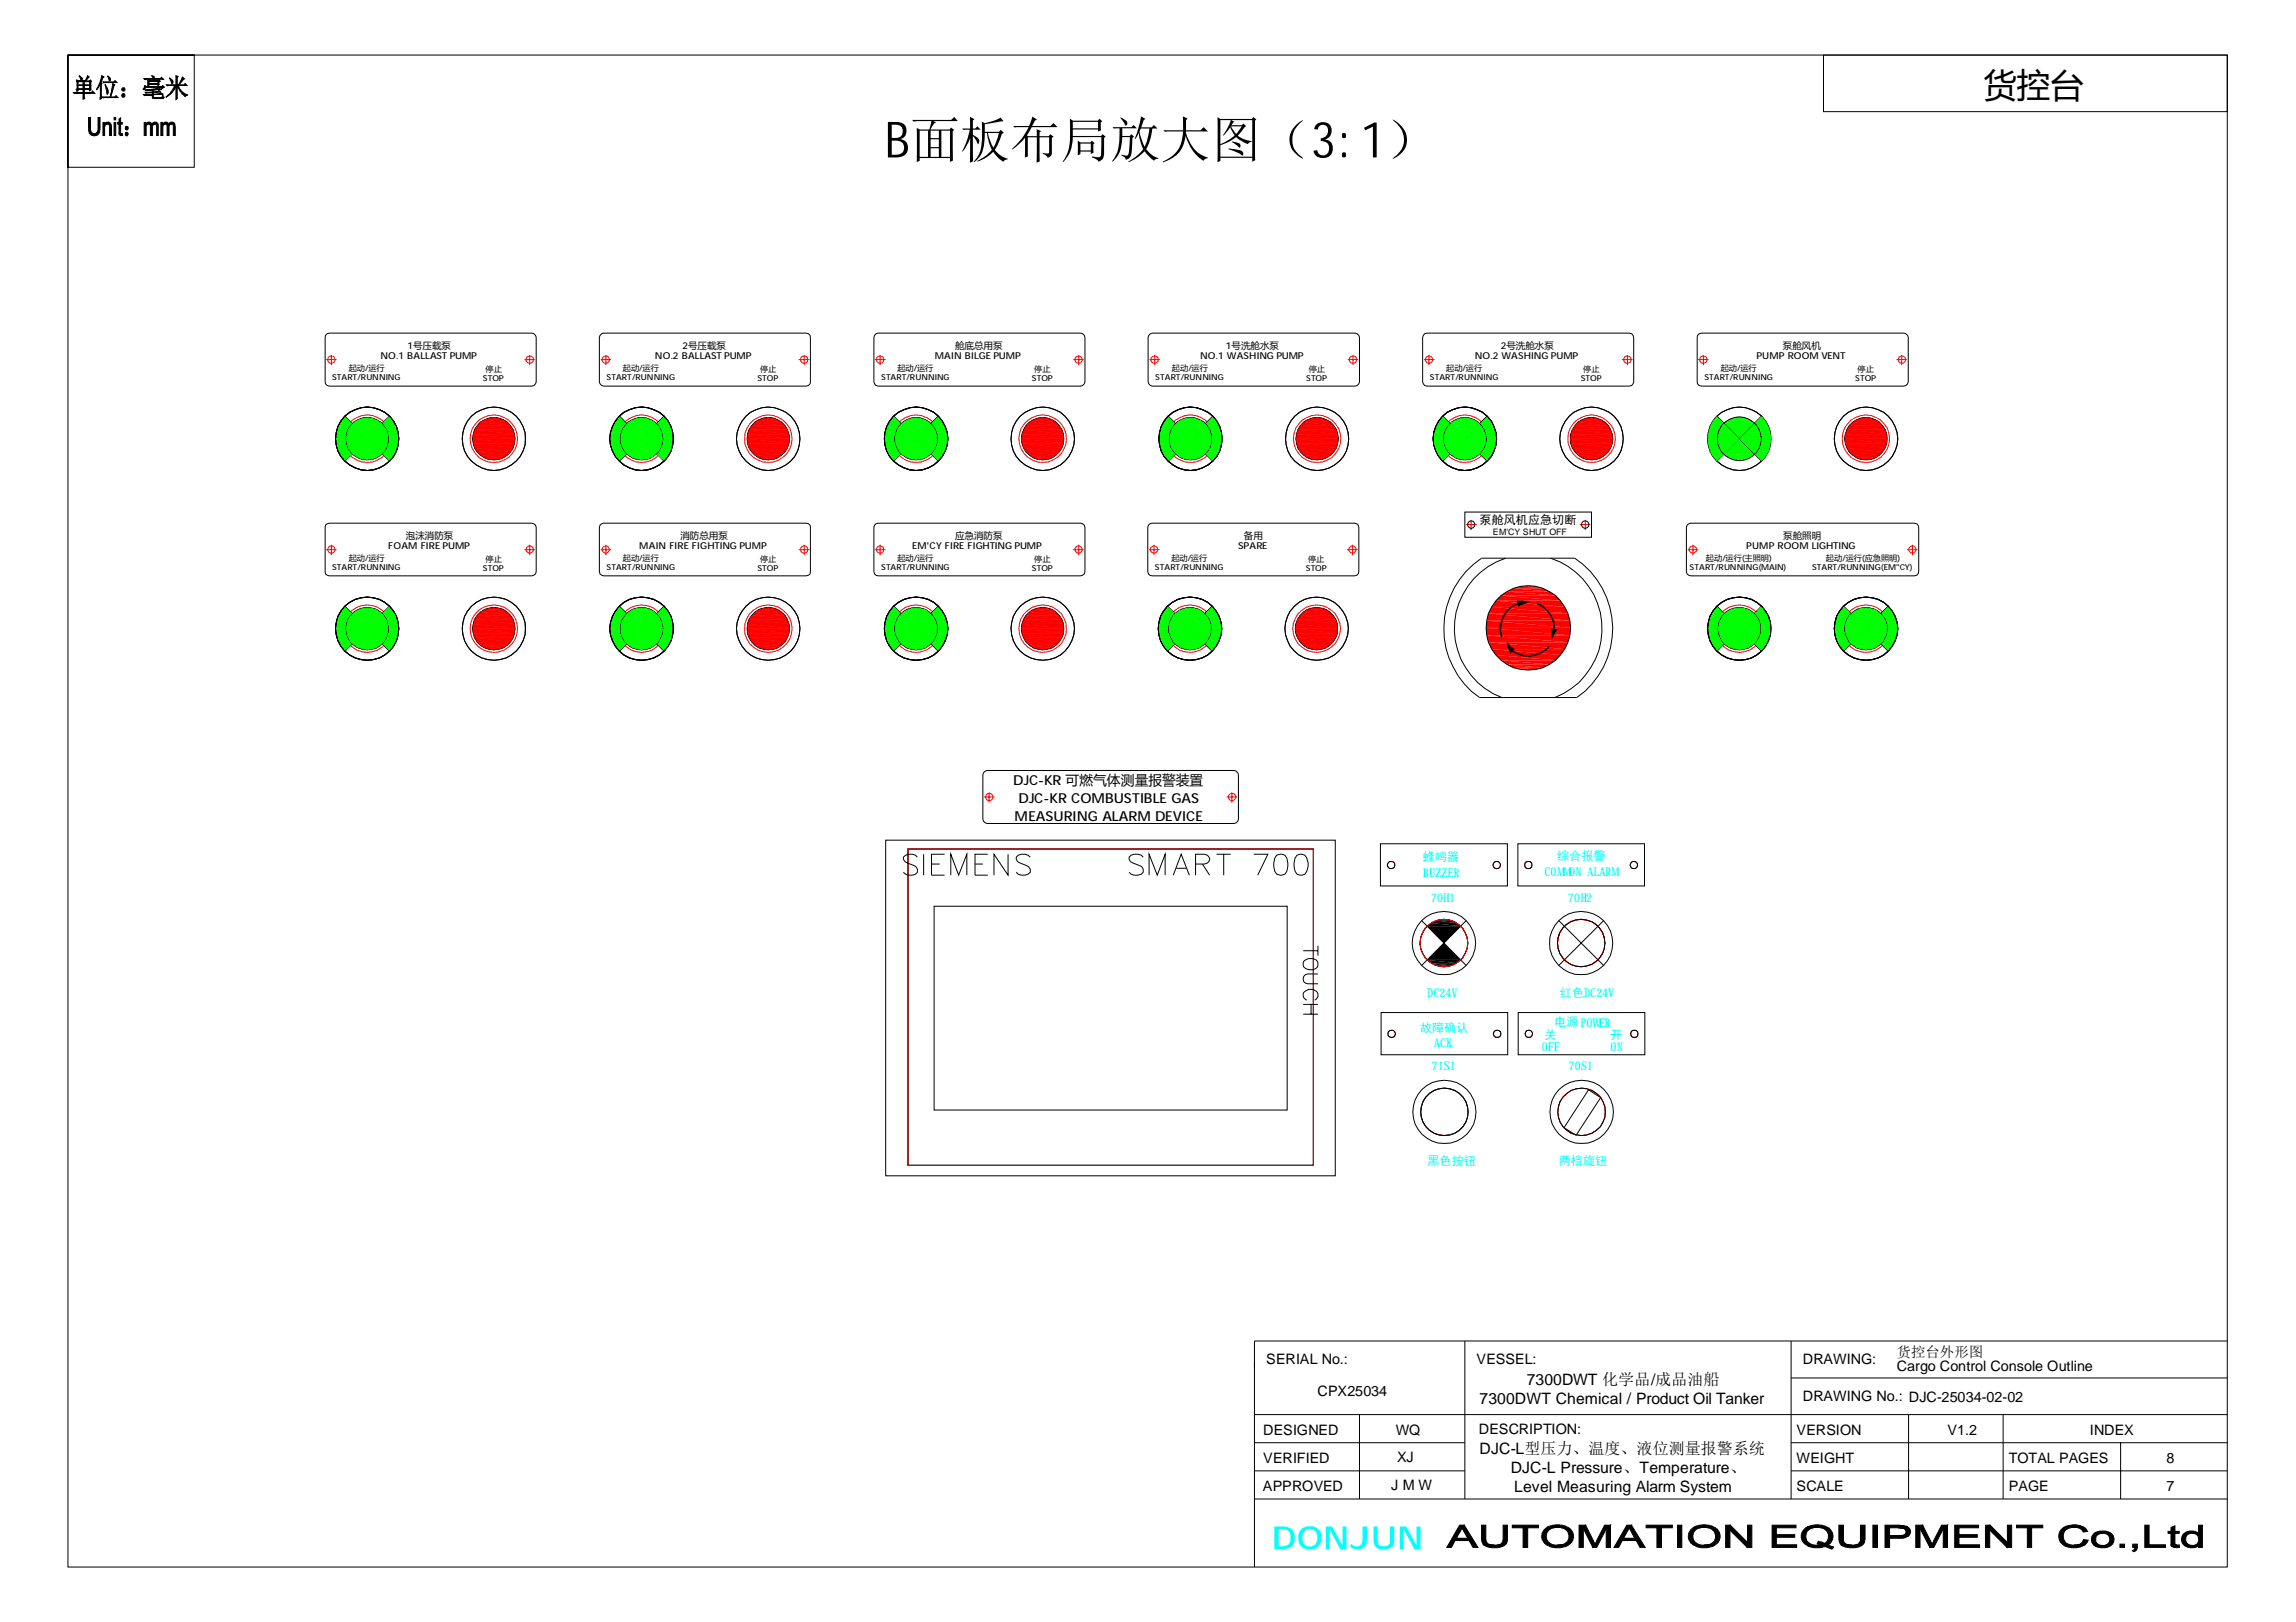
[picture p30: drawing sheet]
<svg xmlns="http://www.w3.org/2000/svg" width="297mm" height="210mm" viewBox="0 0 297 210" stroke-linecap="round" stroke-linejoin="round" font-family="sans-serif">
<defs><g id="words">
<text font-size="6.5" x="114.5" y="20.4">B面板布局放大图（3:1）</text>
<text font-size="4.3" x="256.6" y="12.6">货控台</text>
<text font-size="4.1" fill="#0ff" x="164.5" y="200.4">DONJUN</text>
<g font-size="2">
<text x="197.5" y="179.3">7300DWT 化学品/成品油船</text>
<text x="191.4" y="181.8">7300DWT Chemical / Product Oil Tanker</text>
<text x="191.4" y="188.1">DJC-L型压力、温度、液位测量报警系统</text>
<text x="195.4" y="190.6">DJC-L Pressure、Temperature、</text>
<text x="195.9" y="193.1">Level Measuring Alarm System</text>
</g>
<g font-size="1.9">
<text x="163.8" y="176.5">SERIAL No.:</text>
<text x="191" y="176.5">VESSEL:</text>
<text x="233.2" y="176.5">DRAWING:</text>
<text x="245.4" y="177.4">Cargo Control Console Outline</text>
<text x="245.4" y="175.6">货控台外形图</text>
<text x="163.4" y="185.7">DESIGNED</text>
<text x="170.5" y="180.7">CPX25034</text>
<text x="180.6" y="185.6">WQ</text>
<text x="191.3" y="185.5">DESCRIPTION:</text>
<text x="232.4" y="185.7">VERSION</text>
<text x="233.2" y="181.3">DRAWING No.: DJC-25034-02-02</text>
<text x="252" y="185.7">V1.2</text>
<text x="270.4" y="185.7">INDEX</text>
<text x="163.4" y="189.3">VERIFIED</text>
<text x="180.7" y="189.2">XJ</text>
<text x="232.4" y="189.3">WEIGHT</text>
<text x="259.9" y="189.3">TOTAL PAGES</text>
<text x="280.3" y="189.3">8</text>
<text x="163.4" y="193">APPROVED</text>
<text x="180" y="192.8">J M W</text>
<text x="232.4" y="193">SCALE</text>
<text x="259.9" y="193">PAGE</text>
<text x="280.3" y="192.9">7</text>
</g>
<g font-size="1.8">
<text x="131.1" y="101.6">DJC-KR 可燃气体测量报警装置</text>
<text x="131.3" y="106.2">MEASURING ALARM DEVICE</text>
<text x="131.8" y="103.9">DJC-KR COMBUSTIBLE GAS</text>
</g>
<text font-size="1.6" x="191.4" y="67.7">泵舱风机应急切断</text>
<g font-size="1.6" fill="#0ff">
<text x="184.1" y="111.4">蜂鸣器</text>
<text x="184.1" y="113.5">BUZZER</text>
<text x="199.8" y="113.3">COMMON ALARM</text>
<text x="201.5" y="111.3">综合报警</text>
<text x="185.1" y="116.7">70H1</text>
<text x="202.8" y="116.7">70H2</text>
<text x="184.6" y="129">DC24V</text>
<text x="201.8" y="129">红色DC24V</text>
<text x="183.7" y="133.5">故障确认</text>
<text x="185.5" y="135.4">ACK</text>
<text x="199.5" y="136">OFF</text>
<text x="199.8" y="134.4">关</text>
<text x="201.1" y="132.8">电源POWER</text>
<text x="208.3" y="134.5">开</text>
<text x="208.4" y="136.1">ON</text>
<text x="185.2" y="138.5">71S1</text>
<text x="202.9" y="138.5">70S1</text>
<text x="184.7" y="150.8">黑色按钮</text>
<text x="201.7" y="150.8">两档旋钮</text>
</g>
<g font-size="1.2">
<text x="49.2" y="46.5">NO.1 BALLAST PUMP</text>
<text x="52.7" y="45.1">1号压载泵</text>
<text x="84.7" y="46.5">NO.2 BALLAST PUMP</text>
<text x="88.3" y="45.1">2号压载泵</text>
<text x="120.9" y="46.5">MAIN BILGE PUMP</text>
<text x="123.6" y="45.1">舱底总用泵</text>
<text x="155.3" y="46.5">NO.1 WASHING PUMP</text>
<text x="158.6" y="45.1">1号洗舱水泵</text>
<text x="190.8" y="46.5">NO.2 WASHING PUMP</text>
<text x="194.2" y="45.1">2号洗舱水泵</text>
<text x="227.2" y="46.5">PUMP ROOM VENT</text>
<text x="230.7" y="45.1">泵舱风机</text>
<text x="50.2" y="71">FOAM FIRE PUMP</text>
<text x="52.5" y="69.7">泡沫消防泵</text>
<text x="82.7" y="71">MAIN FIRE FIGHTING PUMP</text>
<text x="88" y="69.7">消防总用泵</text>
<text x="118" y="71">EM'CY FIRE FIGHTING PUMP</text>
<text x="123.6" y="69.7">应急消防泵</text>
<text x="160.2" y="71">SPARE</text>
<text x="160.9" y="69.7">备用</text>
<text x="225.9" y="71">PUMP ROOM LIGHTING</text>
<text x="230.7" y="69.7">泵舱照明</text>
</g>
<g font-size="1.1">
<text x="43" y="49.2">START/RUNNING</text>
<text x="45.1" y="48.1">起动/运行</text>
<text x="62.5" y="49.2">STOP</text>
<text x="62.8" y="48.1">停止</text>
<text x="78.5" y="49.2">START/RUNNING</text>
<text x="80.6" y="48.1">起动/运行</text>
<text x="98" y="49.2">STOP</text>
<text x="98.3" y="48.1">停止</text>
<text x="114" y="49.2">START/RUNNING</text>
<text x="116.1" y="48.1">起动/运行</text>
<text x="133.5" y="49.2">STOP</text>
<text x="133.8" y="48.1">停止</text>
<text x="149.5" y="49.2">START/RUNNING</text>
<text x="151.6" y="48.1">起动/运行</text>
<text x="169" y="49.2">STOP</text>
<text x="169.3" y="48.1">停止</text>
<text x="185" y="49.2">START/RUNNING</text>
<text x="187.1" y="48.1">起动/运行</text>
<text x="204.5" y="49.2">STOP</text>
<text x="204.8" y="48.1">停止</text>
<text x="220.5" y="49.2">START/RUNNING</text>
<text x="222.6" y="48.1">起动/运行</text>
<text x="240" y="49.2">STOP</text>
<text x="240.3" y="48.1">停止</text>
<text x="193.2" y="69.2">EM'CY SHUT OFF</text>
<text x="43" y="73.8">START/RUNNING</text>
<text x="45.1" y="72.6">起动/运行</text>
<text x="62.5" y="73.8">STOP</text>
<text x="62.8" y="72.7">停止</text>
<text x="78.5" y="73.8">START/RUNNING</text>
<text x="80.6" y="72.6">起动/运行</text>
<text x="98" y="73.8">STOP</text>
<text x="98.3" y="72.7">停止</text>
<text x="114" y="73.8">START/RUNNING</text>
<text x="116.1" y="72.6">起动/运行</text>
<text x="133.5" y="73.8">STOP</text>
<text x="133.8" y="72.7">停止</text>
<text x="149.4" y="73.8">START/RUNNING</text>
<text x="151.5" y="72.6">起动/运行</text>
<text x="168.9" y="73.8">STOP</text>
<text x="169.2" y="72.7">停止</text>
<text x="218.6" y="73.8">START/RUNNING(MAIN)</text>
<text x="220.7" y="72.6">起动/运行(主照明)</text>
<text x="234.4" y="73.8">START/RUNNING(EM&quot;CY)</text>
<text x="236.2" y="72.7">起动/运行(应急照明)</text>
</g>
</g></defs>
<g fill="none" stroke="#f00" stroke-width=".13">
<circle cx="47.5" cy="56.8" r="3.1"/>
<circle cx="63.9" cy="56.8" r="3.1"/>
</g>
<g fill="none" stroke="#000" stroke-width=".13">
<path d="M44.6 53.9l5.8 5.8M50.4 53.9l-5.8 5.8"/>
<circle cx="47.5" cy="56.8" r="4.1"/>
</g>
<g fill="#0f0">
<path d="M44.6 53.9l.6 .6h-1.1z"/>
<path d="M50.4 53.9l.5 .6h-1.1z"/>
<path d="M49.8 54.5l1.5 .7h-2.2z"/>
<path d="M49.8 54.5h1.1l.4 .7z"/>
<path d="M44.1 54.5l1.9 .7h-2.3z"/>
<path d="M44.1 54.5h1.1l.8 .7z"/>
<path d="M48.3 56l.8-.8 2.4 .8z"/>
<path d="M49.1 55.2h2.2l.2 .8z"/>
<path d="M43.7 55.2l3 .8h-3.2z"/>
<path d="M43.7 55.2h2.3l.7 .8z"/>
<path d="M48.3 56l3.3 .8h-4.1z"/>
<path d="M48.3 56h3.2l.1 .8z"/>
<path d="M43.5 56l4 .8h-4.1z"/>
<path d="M43.5 56h3.2l.8 .8z"/>
<path d="M47.5 56.8l4 .8h-3.2z"/>
<path d="M47.5 56.8h4.1l-.1 .8z"/>
<path d="M43.4 56.8l3.3 .8h-3.2z"/>
<path d="M43.4 56.8h4.1l-.8 .8z"/>
<path d="M48.3 57.6l3 .7h-2.2z"/>
<path d="M48.3 57.6h3.2l-.2 .7z"/>
<path d="M43.5 57.6l2.5 .7h-2.3z"/>
<path d="M43.5 57.6h3.2l-.7 .7z"/>
<path d="M44.1 59.1h1.1l-.6 .6z"/>
<path d="M49.8 59.1h1.1l-.5 .6z"/>
<path d="M49.1 58.3l1.8 .8h-1.1z"/>
<path d="M49.1 58.3h2.2l-.4 .8z"/>
<path d="M43.7 58.3l1.5 .8h-1.1z"/>
<path d="M43.7 58.3h2.3l-.8 .8z"/>
</g>
<g fill="none" stroke="#000" stroke-width=".13">
<path d="M44.6 53.9l5.8 5.8M50.4 53.9l-5.8 5.8"/>
<circle cx="47.5" cy="56.8" r="4.1"/>
</g>
<g fill="#0f0">
<path d="M44.6 53.9l.6 .6h-1.1z"/>
<path d="M50.4 53.9l.5 .6h-1.1z"/>
<path d="M49.8 54.5l1.5 .7h-2.2z"/>
<path d="M49.8 54.5h1.1l.4 .7z"/>
<path d="M44.1 54.5l1.9 .7h-2.3z"/>
<path d="M44.1 54.5h1.1l.8 .7z"/>
<path d="M48.3 56l.8-.8 2.4 .8z"/>
<path d="M49.1 55.2h2.2l.2 .8z"/>
<path d="M43.7 55.2l3 .8h-3.2z"/>
<path d="M43.7 55.2h2.3l.7 .8z"/>
<path d="M48.3 56l3.3 .8h-4.1z"/>
<path d="M48.3 56h3.2l.1 .8z"/>
<path d="M43.5 56l4 .8h-4.1z"/>
<path d="M43.5 56h3.2l.8 .8z"/>
<path d="M47.5 56.8l4 .8h-3.2z"/>
<path d="M47.5 56.8h4.1l-.1 .8z"/>
<path d="M43.4 56.8l3.3 .8h-3.2z"/>
<path d="M43.4 56.8h4.1l-.8 .8z"/>
<path d="M48.3 57.6l3 .7h-2.2z"/>
<path d="M48.3 57.6h3.2l-.2 .7z"/>
<path d="M43.5 57.6l2.5 .7h-2.3z"/>
<path d="M43.5 57.6h3.2l-.7 .7z"/>
<path d="M44.1 59.1h1.1l-.6 .6z"/>
<path d="M49.8 59.1h1.1l-.5 .6z"/>
<path d="M49.1 58.3l1.8 .8h-1.1z"/>
<path d="M49.1 58.3h2.2l-.4 .8z"/>
<path d="M43.7 58.3l1.5 .8h-1.1z"/>
<path d="M43.7 58.3h2.3l-.8 .8z"/>
</g>
<g fill="none" stroke="#000" stroke-width=".13">
<circle cx="47.5" cy="56.8" r="2.72"/>
<circle cx="47.5" cy="56.8" r="4.1"/>
<circle cx="63.9" cy="56.8" r="2.72"/>
<circle cx="63.9" cy="56.8" r="4.1"/>
</g>
<path d="M63.3 54.1l.6-.1 .6 .1z" fill="#f00"/>
<path d="M62.7 54.2h2.4" fill="none" stroke="#f00" stroke-width=".21"/>
<path d="M63.3 54.1h1.2l.6 .2z" fill="#f00"/>
<path d="M62.2 54.5h3.4" fill="none" stroke="#f00" stroke-width=".3"/>
<g fill="#f00">
<path d="M62.2 54.6l3.8 .5h-4.2z"/>
<path d="M62.2 54.6h3.4l.4 .5z"/>
<path d="M61.8 55.1l4.6 .5h-5z"/>
<path d="M61.8 55.1h4.2l.4 .5z"/>
<path d="M61.4 55.6l5.1 .6h-5.3z"/>
<path d="M61.4 55.6h5l.1 .6z"/>
<path d="M61.2 56.2l5.4 .6h-5.4z"/>
<path d="M61.2 56.2h5.3l.1 .6z"/>
<path d="M61.2 56.8l5.3 .6h-5.3z"/>
<path d="M61.2 56.8h5.4l-.1 .6z"/>
<path d="M61.2 57.4l5.2 .6h-5z"/>
<path d="M61.2 57.4h5.3l-.1 .6z"/>
<path d="M61.4 58l4.6 .5h-4.2z"/>
<path d="M61.4 58h5l-.4 .5z"/>
</g>
<path d="M61.8 58.7h4.2" fill="none" stroke="#f00" stroke-width=".42"/>
<path d="M62.2 59.1h3.4" fill="none" stroke="#f00" stroke-width=".34"/>
<g fill="#f00">
<path d="M63.3 59.5h1.2z"/>
<path d="M62.7 59.2l1.8 .3h-1.2z"/>
</g>
<path d="M62.7 59.3h2.4" fill="none" stroke="#f00" stroke-width=".21"/>
<path d="M46.9 54.1l.6-.1 .6 .1z" fill="#0f0"/>
<path d="M46.3 54.2h2.4" fill="none" stroke="#0f0" stroke-width=".21"/>
<path d="M46.9 54.1h1.2l.6 .2z" fill="#0f0"/>
<path d="M45.8 54.5h3.4" fill="none" stroke="#0f0" stroke-width=".3"/>
<g fill="#0f0">
<path d="M45.8 54.6l3.8 .5h-4.2z"/>
<path d="M45.8 54.6h3.4l.4 .5z"/>
<path d="M45.4 55.1l4.6 .5h-5z"/>
<path d="M45.4 55.1h4.2l.4 .5z"/>
<path d="M45 55.6l5.2 .6h-5.3z"/>
<path d="M45 55.6h5l.2 .6z"/>
<path d="M44.9 56.2l5.3 .6h-5.4z"/>
<path d="M44.9 56.2h5.3v.6z"/>
<path d="M44.8 56.8l5.4 .6h-5.3z"/>
<path d="M44.8 56.8h5.4v.6z"/>
<path d="M44.9 57.4l5.1 .6h-5z"/>
<path d="M44.9 57.4h5.3l-.2 .6z"/>
<path d="M45 58l4.6 .5h-4.2z"/>
<path d="M45 58h5l-.4 .5z"/>
</g>
<path d="M45.4 58.7h4.2" fill="none" stroke="#0f0" stroke-width=".42"/>
<path d="M45.8 59.1h3.4" fill="none" stroke="#0f0" stroke-width=".34"/>
<g fill="#0f0">
<path d="M46.9 59.5h1.2z"/>
<path d="M46.3 59.2l1.8 .3h-1.2z"/>
</g>
<path d="M46.3 59.3h2.4" fill="none" stroke="#0f0" stroke-width=".21"/>
<g fill="none" stroke="#000" stroke-width=".13">
<circle cx="47.5" cy="56.8" r="2.72"/>
<circle cx="47.5" cy="56.8" r="4.1"/>
<circle cx="63.9" cy="56.8" r="2.72"/>
<circle cx="63.9" cy="56.8" r="4.1"/>
</g>
<path d="M63.3 54.1l.6-.1 .6 .1z" fill="#f00"/>
<path d="M62.7 54.2h2.4" fill="none" stroke="#f00" stroke-width=".21"/>
<path d="M63.3 54.1h1.2l.6 .2z" fill="#f00"/>
<path d="M62.2 54.5h3.4" fill="none" stroke="#f00" stroke-width=".3"/>
<g fill="#f00">
<path d="M62.2 54.6l3.8 .5h-4.2z"/>
<path d="M62.2 54.6h3.4l.4 .5z"/>
<path d="M61.8 55.1l4.6 .5h-5z"/>
<path d="M61.8 55.1h4.2l.4 .5z"/>
<path d="M61.4 55.6l5.1 .6h-5.3z"/>
<path d="M61.4 55.6h5l.1 .6z"/>
<path d="M61.2 56.2l5.4 .6h-5.4z"/>
<path d="M61.2 56.2h5.3l.1 .6z"/>
<path d="M61.2 56.8l5.3 .6h-5.3z"/>
<path d="M61.2 56.8h5.4l-.1 .6z"/>
<path d="M61.2 57.4l5.2 .6h-5z"/>
<path d="M61.2 57.4h5.3l-.1 .6z"/>
<path d="M61.4 58l4.6 .5h-4.2z"/>
<path d="M61.4 58h5l-.4 .5z"/>
</g>
<path d="M61.8 58.7h4.2" fill="none" stroke="#f00" stroke-width=".42"/>
<path d="M62.2 59.1h3.4" fill="none" stroke="#f00" stroke-width=".34"/>
<g fill="#f00">
<path d="M63.3 59.5h1.2z"/>
<path d="M62.7 59.2l1.8 .3h-1.2z"/>
</g>
<path d="M62.7 59.3h2.4" fill="none" stroke="#f00" stroke-width=".21"/>
<path d="M46.9 54.1l.6-.1 .6 .1z" fill="#0f0"/>
<path d="M46.3 54.2h2.4" fill="none" stroke="#0f0" stroke-width=".21"/>
<path d="M46.9 54.1h1.2l.6 .2z" fill="#0f0"/>
<path d="M45.8 54.5h3.4" fill="none" stroke="#0f0" stroke-width=".3"/>
<g fill="#0f0">
<path d="M45.8 54.6l3.8 .5h-4.2z"/>
<path d="M45.8 54.6h3.4l.4 .5z"/>
<path d="M45.4 55.1l4.6 .5h-5z"/>
<path d="M45.4 55.1h4.2l.4 .5z"/>
<path d="M45 55.6l5.2 .6h-5.3z"/>
<path d="M45 55.6h5l.2 .6z"/>
<path d="M44.9 56.2l5.3 .6h-5.4z"/>
<path d="M44.9 56.2h5.3v.6z"/>
<path d="M44.8 56.8l5.4 .6h-5.3z"/>
<path d="M44.8 56.8h5.4v.6z"/>
<path d="M44.9 57.4l5.1 .6h-5z"/>
<path d="M44.9 57.4h5.3l-.2 .6z"/>
<path d="M45 58l4.6 .5h-4.2z"/>
<path d="M45 58h5l-.4 .5z"/>
</g>
<path d="M45.4 58.7h4.2" fill="none" stroke="#0f0" stroke-width=".42"/>
<path d="M45.8 59.1h3.4" fill="none" stroke="#0f0" stroke-width=".34"/>
<g fill="#0f0">
<path d="M46.9 59.5h1.2z"/>
<path d="M46.3 59.2l1.8 .3h-1.2z"/>
</g>
<path d="M46.3 59.3h2.4" fill="none" stroke="#0f0" stroke-width=".21"/>
<g fill="none" stroke="#f00" stroke-width=".13">
<circle cx="83" cy="56.8" r="3.1"/>
<circle cx="99.4" cy="56.8" r="3.1"/>
</g>
<g fill="none" stroke="#000" stroke-width=".13">
<path d="M80.1 53.9l5.8 5.8M85.9 53.9l-5.8 5.8"/>
<circle cx="83" cy="56.8" r="4.1"/>
</g>
<g fill="#0f0">
<path d="M80.1 53.9l.6 .6h-1.1z"/>
<path d="M85.9 53.9l.5 .6h-1.1z"/>
<path d="M84.6 55.2l.7-.7 1.5 .7z"/>
<path d="M85.3 54.5h1.1l.4 .7z"/>
<path d="M79.6 54.5l1.8 .7h-2.2z"/>
<path d="M79.6 54.5h1.1l.7 .7z"/>
<path d="M84.6 55.2l2.4 .8h-3.2z"/>
<path d="M84.6 55.2h2.2l.2 .8z"/>
<path d="M79.2 55.2l3 .8h-3.2z"/>
<path d="M79.2 55.2h2.2l.8 .8z"/>
<path d="M83.8 56l3.3 .8h-4.1z"/>
<path d="M83.8 56h3.2l.1 .8z"/>
<path d="M79 56l4 .8h-4.1z"/>
<path d="M79 56h3.2l.8 .8z"/>
<path d="M83 56.8l4 .8h-3.2z"/>
<path d="M83 56.8h4.1l-.1 .8z"/>
<path d="M78.9 56.8l3.3 .8h-3.2z"/>
<path d="M78.9 56.8h4.1l-.8 .8z"/>
<path d="M83.8 57.6l3 .7h-2.2z"/>
<path d="M83.8 57.6h3.2l-.2 .7z"/>
<path d="M79 57.6l2.4 .7h-2.2z"/>
<path d="M79 57.6h3.2l-.8 .7z"/>
<path d="M79.6 59.1h1.1l-.6 .6z"/>
<path d="M85.3 59.1h1.1l-.5 .6z"/>
<path d="M84.6 58.3l1.8 .8h-1.1z"/>
<path d="M84.6 58.3h2.2l-.4 .8z"/>
<path d="M79.2 58.3l1.5 .8h-1.1z"/>
<path d="M79.2 58.3h2.2l-.7 .8z"/>
</g>
<g fill="none" stroke="#000" stroke-width=".13">
<path d="M80.1 53.9l5.8 5.8M85.9 53.9l-5.8 5.8"/>
<circle cx="83" cy="56.8" r="4.1"/>
</g>
<g fill="#0f0">
<path d="M80.1 53.9l.6 .6h-1.1z"/>
<path d="M85.9 53.9l.5 .6h-1.1z"/>
<path d="M84.6 55.2l.7-.7 1.5 .7z"/>
<path d="M85.3 54.5h1.1l.4 .7z"/>
<path d="M79.6 54.5l1.8 .7h-2.2z"/>
<path d="M79.6 54.5h1.1l.7 .7z"/>
<path d="M84.6 55.2l2.4 .8h-3.2z"/>
<path d="M84.6 55.2h2.2l.2 .8z"/>
<path d="M79.2 55.2l3 .8h-3.2z"/>
<path d="M79.2 55.2h2.2l.8 .8z"/>
<path d="M83.8 56l3.3 .8h-4.1z"/>
<path d="M83.8 56h3.2l.1 .8z"/>
<path d="M79 56l4 .8h-4.1z"/>
<path d="M79 56h3.2l.8 .8z"/>
<path d="M83 56.8l4 .8h-3.2z"/>
<path d="M83 56.8h4.1l-.1 .8z"/>
<path d="M78.9 56.8l3.3 .8h-3.2z"/>
<path d="M78.9 56.8h4.1l-.8 .8z"/>
<path d="M83.8 57.6l3 .7h-2.2z"/>
<path d="M83.8 57.6h3.2l-.2 .7z"/>
<path d="M79 57.6l2.4 .7h-2.2z"/>
<path d="M79 57.6h3.2l-.8 .7z"/>
<path d="M79.6 59.1h1.1l-.6 .6z"/>
<path d="M85.3 59.1h1.1l-.5 .6z"/>
<path d="M84.6 58.3l1.8 .8h-1.1z"/>
<path d="M84.6 58.3h2.2l-.4 .8z"/>
<path d="M79.2 58.3l1.5 .8h-1.1z"/>
<path d="M79.2 58.3h2.2l-.7 .8z"/>
</g>
<g fill="none" stroke="#000" stroke-width=".13">
<circle cx="83" cy="56.8" r="4.1"/>
<circle cx="83" cy="56.8" r="2.73"/>
<circle cx="99.4" cy="56.8" r="4.1"/>
<circle cx="99.4" cy="56.8" r="2.73"/>
</g>
<path d="M98.8 54.1l.6-.1 .6 .1z" fill="#f00"/>
<path d="M98.2 54.2h2.4" fill="none" stroke="#f00" stroke-width=".21"/>
<path d="M98.8 54.1h1.2l.6 .2z" fill="#f00"/>
<path d="M97.7 54.5h3.4" fill="none" stroke="#f00" stroke-width=".3"/>
<g fill="#f00">
<path d="M97.7 54.6l3.8 .5h-4.2z"/>
<path d="M97.7 54.6h3.4l.4 .5z"/>
<path d="M97.3 55.1l4.5 .5h-4.9z"/>
<path d="M97.3 55.1h4.2l.3 .5z"/>
<path d="M96.9 55.6l5.2 .6h-5.4z"/>
<path d="M96.9 55.6h4.9l.3 .6z"/>
<path d="M96.7 56.2l5.4 .6h-5.4z"/>
<path d="M96.7 56.2h5.4v.6z"/>
<path d="M96.7 56.8l5.4 .6h-5.4z"/>
<path d="M96.7 56.8h5.4v.6z"/>
<path d="M96.7 57.4l5.1 .6h-4.9z"/>
<path d="M96.7 57.4h5.4l-.3 .6z"/>
<path d="M96.9 58l4.6 .5h-4.2z"/>
<path d="M96.9 58h4.9l-.3 .5z"/>
</g>
<path d="M97.3 58.7h4.2" fill="none" stroke="#f00" stroke-width=".42"/>
<path d="M97.7 59.1h3.4" fill="none" stroke="#f00" stroke-width=".34"/>
<g fill="#f00">
<path d="M98.8 59.5h1.2z"/>
<path d="M98.2 59.2l1.8 .3h-1.2z"/>
</g>
<path d="M98.2 59.3h2.4" fill="none" stroke="#f00" stroke-width=".21"/>
<path d="M82.4 54.1l.6-.1 .6 .1z" fill="#0f0"/>
<path d="M81.8 54.2h2.4" fill="none" stroke="#0f0" stroke-width=".21"/>
<path d="M82.4 54.1h1.2l.6 .2z" fill="#0f0"/>
<path d="M81.3 54.5h3.4" fill="none" stroke="#0f0" stroke-width=".3"/>
<g fill="#0f0">
<path d="M81.3 54.6l3.9 .5h-4.3z"/>
<path d="M81.3 54.6h3.4l.5 .5z"/>
<path d="M80.9 55.1l4.6 .5h-5z"/>
<path d="M80.9 55.1h4.3l.3 .5z"/>
<path d="M80.5 55.6l5.2 .6h-5.4z"/>
<path d="M80.5 55.6h5l.2 .6z"/>
<path d="M80.3 56.2l5.5 .6h-5.5z"/>
<path d="M80.3 56.2h5.4l.1 .6z"/>
<path d="M80.3 56.8l5.4 .6h-5.4z"/>
<path d="M80.3 56.8h5.5l-.1 .6z"/>
<path d="M80.3 57.4l5.2 .6h-5z"/>
<path d="M80.3 57.4h5.4l-.2 .6z"/>
<path d="M80.5 58l4.7 .5h-4.3z"/>
<path d="M80.5 58h5l-.3 .5z"/>
</g>
<path d="M80.9 58.7h4.3" fill="none" stroke="#0f0" stroke-width=".42"/>
<path d="M81.3 59.1h3.4" fill="none" stroke="#0f0" stroke-width=".34"/>
<g fill="#0f0">
<path d="M82.4 59.5h1.2z"/>
<path d="M81.8 59.2l1.8 .3h-1.2z"/>
</g>
<path d="M81.8 59.3h2.4" fill="none" stroke="#0f0" stroke-width=".21"/>
<g fill="none" stroke="#000" stroke-width=".13">
<circle cx="83" cy="56.8" r="4.1"/>
<circle cx="83" cy="56.8" r="2.73"/>
<circle cx="99.4" cy="56.8" r="4.1"/>
<circle cx="99.4" cy="56.8" r="2.73"/>
</g>
<path d="M98.8 54.1l.6-.1 .6 .1z" fill="#f00"/>
<path d="M98.2 54.2h2.4" fill="none" stroke="#f00" stroke-width=".21"/>
<path d="M98.8 54.1h1.2l.6 .2z" fill="#f00"/>
<path d="M97.7 54.5h3.4" fill="none" stroke="#f00" stroke-width=".3"/>
<g fill="#f00">
<path d="M97.7 54.6l3.8 .5h-4.2z"/>
<path d="M97.7 54.6h3.4l.4 .5z"/>
<path d="M97.3 55.1l4.5 .5h-4.9z"/>
<path d="M97.3 55.1h4.2l.3 .5z"/>
<path d="M96.9 55.6l5.2 .6h-5.4z"/>
<path d="M96.9 55.6h4.9l.3 .6z"/>
<path d="M96.7 56.2l5.4 .6h-5.4z"/>
<path d="M96.7 56.2h5.4v.6z"/>
<path d="M96.7 56.8l5.4 .6h-5.4z"/>
<path d="M96.7 56.8h5.4v.6z"/>
<path d="M96.7 57.4l5.1 .6h-4.9z"/>
<path d="M96.7 57.4h5.4l-.3 .6z"/>
<path d="M96.9 58l4.6 .5h-4.2z"/>
<path d="M96.9 58h4.9l-.3 .5z"/>
</g>
<path d="M97.3 58.7h4.2" fill="none" stroke="#f00" stroke-width=".42"/>
<path d="M97.7 59.1h3.4" fill="none" stroke="#f00" stroke-width=".34"/>
<g fill="#f00">
<path d="M98.8 59.5h1.2z"/>
<path d="M98.2 59.2l1.8 .3h-1.2z"/>
</g>
<path d="M98.2 59.3h2.4" fill="none" stroke="#f00" stroke-width=".21"/>
<path d="M82.4 54.1l.6-.1 .6 .1z" fill="#0f0"/>
<path d="M81.8 54.2h2.4" fill="none" stroke="#0f0" stroke-width=".21"/>
<path d="M82.4 54.1h1.2l.6 .2z" fill="#0f0"/>
<path d="M81.3 54.5h3.4" fill="none" stroke="#0f0" stroke-width=".3"/>
<g fill="#0f0">
<path d="M81.3 54.6l3.9 .5h-4.3z"/>
<path d="M81.3 54.6h3.4l.5 .5z"/>
<path d="M80.9 55.1l4.6 .5h-5z"/>
<path d="M80.9 55.1h4.3l.3 .5z"/>
<path d="M80.5 55.6l5.2 .6h-5.4z"/>
<path d="M80.5 55.6h5l.2 .6z"/>
<path d="M80.3 56.2l5.5 .6h-5.5z"/>
<path d="M80.3 56.2h5.4l.1 .6z"/>
<path d="M80.3 56.8l5.4 .6h-5.4z"/>
<path d="M80.3 56.8h5.5l-.1 .6z"/>
<path d="M80.3 57.4l5.2 .6h-5z"/>
<path d="M80.3 57.4h5.4l-.2 .6z"/>
<path d="M80.5 58l4.7 .5h-4.3z"/>
<path d="M80.5 58h5l-.3 .5z"/>
</g>
<path d="M80.9 58.7h4.3" fill="none" stroke="#0f0" stroke-width=".42"/>
<path d="M81.3 59.1h3.4" fill="none" stroke="#0f0" stroke-width=".34"/>
<g fill="#0f0">
<path d="M82.4 59.5h1.2z"/>
<path d="M81.8 59.2l1.8 .3h-1.2z"/>
</g>
<path d="M81.8 59.3h2.4" fill="none" stroke="#0f0" stroke-width=".21"/>
<g fill="none" stroke="#000" stroke-width=".13">
<path d="M222.1 53.9l5.8 5.8M227.9 53.9l-5.8 5.8"/>
<circle cx="225" cy="56.8" r="4.1"/>
</g>
<g fill="#0f0">
<path d="M222.1 53.9l.6 .6h-1.1z"/>
<path d="M227.9 53.9l.5 .6h-1.1z"/>
<path d="M227.3 54.5l1.5 .7h-2.2z"/>
<path d="M227.3 54.5h1.1l.4 .7z"/>
<path d="M221.6 54.5l1.9 .7h-2.3z"/>
<path d="M221.6 54.5h1.1l.8 .7z"/>
<path d="M225.8 56l.8-.8 2.5 .8z"/>
<path d="M226.6 55.2h2.2l.3 .8z"/>
<path d="M221.2 55.2l3 .8h-3.2z"/>
<path d="M221.2 55.2h2.3l.7 .8z"/>
<path d="M225 56.8l.8-.8 3.3 .8z"/>
<path d="M225.8 56h3.3v.8z"/>
<path d="M221 56l4 .8h-4.1z"/>
<path d="M221 56h3.2l.8 .8z"/>
<path d="M225 56.8l4.1 .8h-3.3z"/>
<path d="M225 56.8h4.1v.8z"/>
<path d="M220.9 56.8l3.3 .8h-3.2z"/>
<path d="M220.9 56.8h4.1l-.8 .8z"/>
<path d="M225.8 57.6l3 .7h-2.2z"/>
<path d="M225.8 57.6h3.3l-.3 .7z"/>
<path d="M221 57.6l2.5 .7h-2.3z"/>
<path d="M221 57.6h3.2l-.7 .7z"/>
<path d="M221.6 59.1h1.1l-.6 .6z"/>
<path d="M227.3 59.1h1.1l-.5 .6z"/>
<path d="M226.6 58.3l1.8 .8h-1.1z"/>
<path d="M226.6 58.3h2.2l-.4 .8z"/>
<path d="M221.2 58.3l1.5 .8h-1.1z"/>
<path d="M221.2 58.3h2.3l-.8 .8z"/>
<path d="M224.1 54.1l.6-.2 1.3 .2z"/>
<path d="M224.7 53.9h.6l.7 .2z"/>
</g>
<path d="M223.5 54.2h3" fill="none" stroke="#0f0" stroke-width=".25"/>
<path d="M223 54.8h4l-2 2z" fill="#0f0"/>
<path d="M223 54.6h4" fill="none" stroke="#0f0" stroke-width=".42"/>
<path d="M223 58.8l2-2 2 2z" fill="#0f0"/>
<path d="M223 59h4" fill="none" stroke="#0f0" stroke-width=".42"/>
<path d="M223.5 59.3h3" fill="none" stroke="#0f0" stroke-width=".25"/>
<g fill="#0f0">
<path d="M224.1 59.5l1.2 .1h-.6z"/>
<path d="M224.1 59.5h1.9l-.7 .1z"/>
</g>
<g fill="none" stroke="#000" stroke-width=".13">
<path d="M222.1 53.9l5.8 5.8M227.9 53.9l-5.8 5.8"/>
<circle cx="225" cy="56.8" r="4.1"/>
</g>
<g fill="#0f0">
<path d="M222.1 53.9l.6 .6h-1.1z"/>
<path d="M227.9 53.9l.5 .6h-1.1z"/>
<path d="M227.3 54.5l1.5 .7h-2.2z"/>
<path d="M227.3 54.5h1.1l.4 .7z"/>
<path d="M221.6 54.5l1.9 .7h-2.3z"/>
<path d="M221.6 54.5h1.1l.8 .7z"/>
<path d="M225.8 56l.8-.8 2.5 .8z"/>
<path d="M226.6 55.2h2.2l.3 .8z"/>
<path d="M221.2 55.2l3 .8h-3.2z"/>
<path d="M221.2 55.2h2.3l.7 .8z"/>
<path d="M225 56.8l.8-.8 3.3 .8z"/>
<path d="M225.8 56h3.3v.8z"/>
<path d="M221 56l4 .8h-4.1z"/>
<path d="M221 56h3.2l.8 .8z"/>
<path d="M225 56.8l4.1 .8h-3.3z"/>
<path d="M225 56.8h4.1v.8z"/>
<path d="M220.9 56.8l3.3 .8h-3.2z"/>
<path d="M220.9 56.8h4.1l-.8 .8z"/>
<path d="M225.8 57.6l3 .7h-2.2z"/>
<path d="M225.8 57.6h3.3l-.3 .7z"/>
<path d="M221 57.6l2.5 .7h-2.3z"/>
<path d="M221 57.6h3.2l-.7 .7z"/>
<path d="M221.6 59.1h1.1l-.6 .6z"/>
<path d="M227.3 59.1h1.1l-.5 .6z"/>
<path d="M226.6 58.3l1.8 .8h-1.1z"/>
<path d="M226.6 58.3h2.2l-.4 .8z"/>
<path d="M221.2 58.3l1.5 .8h-1.1z"/>
<path d="M221.2 58.3h2.3l-.8 .8z"/>
</g>
<g fill="none" stroke="#000" stroke-width=".13">
<path d="M44.6 78.5l5.8 5.8M50.4 78.5l-5.8 5.8"/>
<circle cx="225" cy="56.8" r="2.83"/>
<circle cx="47.5" cy="81.4" r="4.1"/>
</g>
<g fill="none" stroke="#f00" stroke-width=".13">
<circle cx="47.5" cy="81.4" r="3.1"/>
<circle cx="63.9" cy="81.4" r="3.1"/>
</g>
<g fill="#0f0">
<path d="M44.6 78.5l.6 .6h-1.1z"/>
<path d="M50.4 78.5l.5 .6h-1.1z"/>
<path d="M49.1 79.8l.7-.7 1.5 .7z"/>
<path d="M49.8 79.1h1.1l.4 .7z"/>
<path d="M44.1 79.1l1.9 .7h-2.3z"/>
<path d="M44.1 79.1h1.1l.8 .7z"/>
<path d="M49.1 79.8l2.4 .8h-3.2z"/>
<path d="M49.1 79.8h2.2l.2 .8z"/>
<path d="M43.7 79.8l3 .8h-3.2z"/>
<path d="M43.7 79.8h2.3l.7 .8z"/>
<path d="M47.5 81.3l.8-.7 3.3 .7z"/>
<path d="M48.3 80.6h3.2l.1 .7z"/>
<path d="M43.5 80.6l4 .7h-4.1z"/>
<path d="M43.5 80.6h3.2l.8 .7z"/>
<path d="M47.5 81.3l4 .8h-3.2z"/>
<path d="M47.5 81.3h4.1l-.1 .8z"/>
<path d="M43.4 81.3l3.3 .8h-3.2z"/>
<path d="M43.4 81.3h4.1l-.8 .8z"/>
<path d="M48.3 82.1l3 .8h-2.2z"/>
<path d="M48.3 82.1h3.2l-.2 .8z"/>
<path d="M43.5 82.1l2.5 .8h-2.3z"/>
<path d="M43.5 82.1h3.2l-.7 .8z"/>
<path d="M44.1 83.6h1.1l-.6 .7z"/>
<path d="M49.8 83.6h1.1l-.5 .7z"/>
<path d="M49.1 82.9l1.8 .7h-1.1z"/>
<path d="M49.1 82.9h2.2l-.4 .7z"/>
<path d="M43.7 82.9l1.5 .7h-1.1z"/>
<path d="M43.7 82.9h2.3l-.8 .7z"/>
</g>
<g fill="none" stroke="#000" stroke-width=".13">
<path d="M44.6 78.5l5.8 5.8M50.4 78.5l-5.8 5.8"/>
<circle cx="47.5" cy="81.4" r="4.1"/>
</g>
<g fill="#0f0">
<path d="M44.6 78.5l.6 .6h-1.1z"/>
<path d="M50.4 78.5l.5 .6h-1.1z"/>
<path d="M49.1 79.8l.7-.7 1.5 .7z"/>
<path d="M49.8 79.1h1.1l.4 .7z"/>
<path d="M44.1 79.1l1.9 .7h-2.3z"/>
<path d="M44.1 79.1h1.1l.8 .7z"/>
<path d="M49.1 79.8l2.4 .8h-3.2z"/>
<path d="M49.1 79.8h2.2l.2 .8z"/>
<path d="M43.7 79.8l3 .8h-3.2z"/>
<path d="M43.7 79.8h2.3l.7 .8z"/>
<path d="M47.5 81.3l.8-.7 3.3 .7z"/>
<path d="M48.3 80.6h3.2l.1 .7z"/>
<path d="M43.5 80.6l4 .7h-4.1z"/>
<path d="M43.5 80.6h3.2l.8 .7z"/>
<path d="M47.5 81.3l4 .8h-3.2z"/>
<path d="M47.5 81.3h4.1l-.1 .8z"/>
<path d="M43.4 81.3l3.3 .8h-3.2z"/>
<path d="M43.4 81.3h4.1l-.8 .8z"/>
<path d="M48.3 82.1l3 .8h-2.2z"/>
<path d="M48.3 82.1h3.2l-.2 .8z"/>
<path d="M43.5 82.1l2.5 .8h-2.3z"/>
<path d="M43.5 82.1h3.2l-.7 .8z"/>
<path d="M44.1 83.6h1.1l-.6 .7z"/>
<path d="M49.8 83.6h1.1l-.5 .7z"/>
<path d="M49.1 82.9l1.8 .7h-1.1z"/>
<path d="M49.1 82.9h2.2l-.4 .7z"/>
<path d="M43.7 82.9l1.5 .7h-1.1z"/>
<path d="M43.7 82.9h2.3l-.8 .7z"/>
</g>
<g fill="none" stroke="#000" stroke-width=".13">
<circle cx="47.5" cy="81.4" r="2.74"/>
<circle cx="47.5" cy="81.4" r="4.1"/>
<circle cx="63.9" cy="81.4" r="2.74"/>
<circle cx="63.9" cy="81.4" r="4.1"/>
</g>
<path d="M63.3 78.7l.6-.1 .6 .1z" fill="#f00"/>
<path d="M62.7 78.8h2.4" fill="none" stroke="#f00" stroke-width=".17"/>
<path d="M63.3 78.7h1.2l.6 .2z" fill="#f00"/>
<path d="M62.2 79.1h3.4" fill="none" stroke="#f00" stroke-width=".34"/>
<path d="M61.8 79.4h4.2" fill="none" stroke="#f00" stroke-width=".42"/>
<g fill="#f00">
<path d="M61.8 79.6l4.6 .6h-5z"/>
<path d="M61.8 79.6h4.2l.4 .6z"/>
<path d="M61.4 80.2l5.1 .5h-5.3z"/>
<path d="M61.4 80.2h5l.1 .5z"/>
<path d="M61.2 80.7l5.4 .6h-5.4z"/>
<path d="M61.2 80.7h5.3l.1 .6z"/>
<path d="M61.2 81.3l5.3 .7h-5.3z"/>
<path d="M61.2 81.3h5.4l-.1 .7z"/>
<path d="M61.2 82l5.2 .5h-5z"/>
<path d="M61.2 82h5.3l-.1 .5z"/>
<path d="M61.4 82.5l4.6 .6h-4.2z"/>
<path d="M61.4 82.5h5l-.4 .6z"/>
</g>
<path d="M61.8 83.3h4.2" fill="none" stroke="#f00" stroke-width=".42"/>
<path d="M62.2 83.7h3.4" fill="none" stroke="#f00" stroke-width=".34"/>
<g fill="#f00">
<path d="M63.3 84h1.2l-.6 .1z"/>
<path d="M62.7 83.8l1.8 .2h-1.2z"/>
</g>
<path d="M62.7 83.9h2.4" fill="none" stroke="#f00" stroke-width=".17"/>
<path d="M46.9 78.7l.6-.1 .6 .1z" fill="#0f0"/>
<path d="M46.3 78.8h2.4" fill="none" stroke="#0f0" stroke-width=".17"/>
<path d="M46.9 78.7h1.2l.6 .2z" fill="#0f0"/>
<path d="M45.8 79.1h3.4" fill="none" stroke="#0f0" stroke-width=".34"/>
<path d="M45.4 79.4h4.2" fill="none" stroke="#0f0" stroke-width=".42"/>
<g fill="#0f0">
<path d="M45.4 79.6l4.6 .6h-5z"/>
<path d="M45.4 79.6h4.2l.4 .6z"/>
<path d="M45 80.2l5.2 .5h-5.3z"/>
<path d="M45 80.2h5l.2 .5z"/>
<path d="M44.9 80.7l5.3 .6h-5.4z"/>
<path d="M44.9 80.7h5.3v.6z"/>
<path d="M44.8 81.3l5.4 .7h-5.3z"/>
<path d="M44.8 81.3h5.4v.7z"/>
<path d="M44.9 82l5.1 .5h-5z"/>
<path d="M44.9 82h5.3l-.2 .5z"/>
<path d="M45 82.5l4.6 .6h-4.2z"/>
<path d="M45 82.5h5l-.4 .6z"/>
</g>
<path d="M45.4 83.3h4.2" fill="none" stroke="#0f0" stroke-width=".42"/>
<path d="M45.8 83.7h3.4" fill="none" stroke="#0f0" stroke-width=".34"/>
<g fill="#0f0">
<path d="M46.9 84h1.2l-.6 .1z"/>
<path d="M46.3 83.8l1.8 .2h-1.2z"/>
</g>
<path d="M46.3 83.9h2.4" fill="none" stroke="#0f0" stroke-width=".17"/>
<g fill="none" stroke="#000" stroke-width=".13">
<circle cx="47.5" cy="81.4" r="2.74"/>
<circle cx="47.5" cy="81.4" r="4.1"/>
<circle cx="63.9" cy="81.4" r="2.74"/>
<circle cx="63.9" cy="81.4" r="4.1"/>
</g>
<path d="M63.3 78.7l.6-.1 .6 .1z" fill="#f00"/>
<path d="M62.7 78.8h2.4" fill="none" stroke="#f00" stroke-width=".17"/>
<path d="M63.3 78.7h1.2l.6 .2z" fill="#f00"/>
<path d="M62.2 79.1h3.4" fill="none" stroke="#f00" stroke-width=".34"/>
<path d="M61.8 79.4h4.2" fill="none" stroke="#f00" stroke-width=".42"/>
<g fill="#f00">
<path d="M61.8 79.6l4.6 .6h-5z"/>
<path d="M61.8 79.6h4.2l.4 .6z"/>
<path d="M61.4 80.2l5.1 .5h-5.3z"/>
<path d="M61.4 80.2h5l.1 .5z"/>
<path d="M61.2 80.7l5.4 .6h-5.4z"/>
<path d="M61.2 80.7h5.3l.1 .6z"/>
<path d="M61.2 81.3l5.3 .7h-5.3z"/>
<path d="M61.2 81.3h5.4l-.1 .7z"/>
<path d="M61.2 82l5.2 .5h-5z"/>
<path d="M61.2 82h5.3l-.1 .5z"/>
<path d="M61.4 82.5l4.6 .6h-4.2z"/>
<path d="M61.4 82.5h5l-.4 .6z"/>
</g>
<path d="M61.8 83.3h4.2" fill="none" stroke="#f00" stroke-width=".42"/>
<path d="M62.2 83.7h3.4" fill="none" stroke="#f00" stroke-width=".34"/>
<g fill="#f00">
<path d="M63.3 84h1.2l-.6 .1z"/>
<path d="M62.7 83.8l1.8 .2h-1.2z"/>
</g>
<path d="M62.7 83.9h2.4" fill="none" stroke="#f00" stroke-width=".17"/>
<path d="M46.9 78.7l.6-.1 .6 .1z" fill="#0f0"/>
<path d="M46.3 78.8h2.4" fill="none" stroke="#0f0" stroke-width=".17"/>
<path d="M46.9 78.7h1.2l.6 .2z" fill="#0f0"/>
<path d="M45.8 79.1h3.4" fill="none" stroke="#0f0" stroke-width=".34"/>
<path d="M45.4 79.4h4.2" fill="none" stroke="#0f0" stroke-width=".42"/>
<g fill="#0f0">
<path d="M45.4 79.6l4.6 .6h-5z"/>
<path d="M45.4 79.6h4.2l.4 .6z"/>
<path d="M45 80.2l5.2 .5h-5.3z"/>
<path d="M45 80.2h5l.2 .5z"/>
<path d="M44.9 80.7l5.3 .6h-5.4z"/>
<path d="M44.9 80.7h5.3v.6z"/>
<path d="M44.8 81.3l5.4 .7h-5.3z"/>
<path d="M44.8 81.3h5.4v.7z"/>
<path d="M44.9 82l5.1 .5h-5z"/>
<path d="M44.9 82h5.3l-.2 .5z"/>
<path d="M45 82.5l4.6 .6h-4.2z"/>
<path d="M45 82.5h5l-.4 .6z"/>
</g>
<path d="M45.4 83.3h4.2" fill="none" stroke="#0f0" stroke-width=".42"/>
<path d="M45.8 83.7h3.4" fill="none" stroke="#0f0" stroke-width=".34"/>
<g fill="#0f0">
<path d="M46.9 84h1.2l-.6 .1z"/>
<path d="M46.3 83.8l1.8 .2h-1.2z"/>
</g>
<path d="M46.3 83.9h2.4" fill="none" stroke="#0f0" stroke-width=".17"/>
<g fill="none" stroke="#f00" stroke-width=".13">
<circle cx="83" cy="81.4" r="3.1"/>
<circle cx="99.4" cy="81.4" r="3.1"/>
</g>
<g fill="none" stroke="#000" stroke-width=".13">
<path d="M80.1 78.5l5.8 5.8M85.9 78.5l-5.8 5.8"/>
<circle cx="83" cy="81.4" r="4.1"/>
</g>
<g fill="#0f0">
<path d="M80.1 78.5l.6 .6h-1.1z"/>
<path d="M85.9 78.5l.5 .6h-1.1z"/>
<path d="M84.6 79.8l.7-.7 1.5 .7z"/>
<path d="M85.3 79.1h1.1l.4 .7z"/>
<path d="M79.6 79.1l1.8 .7h-2.2z"/>
<path d="M79.6 79.1h1.1l.7 .7z"/>
<path d="M84.6 79.8l2.4 .8h-3.2z"/>
<path d="M84.6 79.8h2.2l.2 .8z"/>
<path d="M79.2 79.8l3 .8h-3.2z"/>
<path d="M79.2 79.8h2.2l.8 .8z"/>
<path d="M83 81.3l.8-.7 3.3 .7z"/>
<path d="M83.8 80.6h3.2l.1 .7z"/>
<path d="M79 80.6l4 .7h-4.1z"/>
<path d="M79 80.6h3.2l.8 .7z"/>
<path d="M83 81.3l4 .8h-3.2z"/>
<path d="M83 81.3h4.1l-.1 .8z"/>
<path d="M78.9 81.3l3.3 .8h-3.2z"/>
<path d="M78.9 81.3h4.1l-.8 .8z"/>
<path d="M83.8 82.1l3 .8h-2.2z"/>
<path d="M83.8 82.1h3.2l-.2 .8z"/>
<path d="M79 82.1l2.4 .8h-2.2z"/>
<path d="M79 82.1h3.2l-.8 .8z"/>
<path d="M79.6 83.6h1.1l-.6 .7z"/>
<path d="M85.3 83.6h1.1l-.5 .7z"/>
<path d="M84.6 82.9l1.8 .7h-1.1z"/>
<path d="M84.6 82.9h2.2l-.4 .7z"/>
<path d="M79.2 82.9l1.5 .7h-1.1z"/>
<path d="M79.2 82.9h2.2l-.7 .7z"/>
</g>
<g fill="none" stroke="#000" stroke-width=".13">
<path d="M80.1 78.5l5.8 5.8M85.9 78.5l-5.8 5.8"/>
<circle cx="83" cy="81.4" r="4.1"/>
</g>
<g fill="#0f0">
<path d="M80.1 78.5l.6 .6h-1.1z"/>
<path d="M85.9 78.5l.5 .6h-1.1z"/>
<path d="M84.6 79.8l.7-.7 1.5 .7z"/>
<path d="M85.3 79.1h1.1l.4 .7z"/>
<path d="M79.6 79.1l1.8 .7h-2.2z"/>
<path d="M79.6 79.1h1.1l.7 .7z"/>
<path d="M84.6 79.8l2.4 .8h-3.2z"/>
<path d="M84.6 79.8h2.2l.2 .8z"/>
<path d="M79.2 79.8l3 .8h-3.2z"/>
<path d="M79.2 79.8h2.2l.8 .8z"/>
<path d="M83 81.3l.8-.7 3.3 .7z"/>
<path d="M83.8 80.6h3.2l.1 .7z"/>
<path d="M79 80.6l4 .7h-4.1z"/>
<path d="M79 80.6h3.2l.8 .7z"/>
<path d="M83 81.3l4 .8h-3.2z"/>
<path d="M83 81.3h4.1l-.1 .8z"/>
<path d="M78.9 81.3l3.3 .8h-3.2z"/>
<path d="M78.9 81.3h4.1l-.8 .8z"/>
<path d="M83.8 82.1l3 .8h-2.2z"/>
<path d="M83.8 82.1h3.2l-.2 .8z"/>
<path d="M79 82.1l2.4 .8h-2.2z"/>
<path d="M79 82.1h3.2l-.8 .8z"/>
<path d="M79.6 83.6h1.1l-.6 .7z"/>
<path d="M85.3 83.6h1.1l-.5 .7z"/>
<path d="M84.6 82.9l1.8 .7h-1.1z"/>
<path d="M84.6 82.9h2.2l-.4 .7z"/>
<path d="M79.2 82.9l1.5 .7h-1.1z"/>
<path d="M79.2 82.9h2.2l-.7 .7z"/>
</g>
<g fill="none" stroke="#000" stroke-width=".13">
<circle cx="83" cy="81.4" r="4.1"/>
<circle cx="83" cy="81.3" r="2.74"/>
<circle cx="99.4" cy="81.4" r="4.1"/>
<circle cx="99.4" cy="81.3" r="2.74"/>
</g>
<path d="M98.8 78.7l.6-.1 .6 .1z" fill="#f00"/>
<path d="M98.2 78.8h2.4" fill="none" stroke="#f00" stroke-width=".17"/>
<path d="M98.8 78.7h1.2l.6 .2z" fill="#f00"/>
<path d="M97.7 79.1h3.4" fill="none" stroke="#f00" stroke-width=".34"/>
<path d="M97.3 79.4h4.2" fill="none" stroke="#f00" stroke-width=".42"/>
<g fill="#f00">
<path d="M97.3 79.6l4.5 .6h-4.9z"/>
<path d="M97.3 79.6h4.2l.3 .6z"/>
<path d="M96.9 80.2l5.2 .5h-5.4z"/>
<path d="M96.9 80.2h4.9l.3 .5z"/>
<path d="M96.7 80.7l5.4 .6h-5.4z"/>
<path d="M96.7 80.7h5.4v.6z"/>
<path d="M96.7 81.3l5.4 .7h-5.4z"/>
<path d="M96.7 81.3h5.4v.7z"/>
<path d="M96.7 82l5.1 .5h-4.9z"/>
<path d="M96.7 82h5.4l-.3 .5z"/>
<path d="M96.9 82.5l4.6 .6h-4.2z"/>
<path d="M96.9 82.5h4.9l-.3 .6z"/>
</g>
<path d="M97.3 83.3h4.2" fill="none" stroke="#f00" stroke-width=".42"/>
<path d="M97.7 83.7h3.4" fill="none" stroke="#f00" stroke-width=".34"/>
<g fill="#f00">
<path d="M98.8 84h1.2l-.6 .1z"/>
<path d="M98.2 83.8l1.8 .2h-1.2z"/>
</g>
<path d="M98.2 83.9h2.4" fill="none" stroke="#f00" stroke-width=".17"/>
<path d="M82.4 78.7l.6-.1 .6 .1z" fill="#0f0"/>
<path d="M81.8 78.8h2.4" fill="none" stroke="#0f0" stroke-width=".17"/>
<path d="M82.4 78.7h1.2l.6 .2z" fill="#0f0"/>
<path d="M81.3 79.1h3.4" fill="none" stroke="#0f0" stroke-width=".34"/>
<path d="M80.9 79.4h4.3" fill="none" stroke="#0f0" stroke-width=".42"/>
<g fill="#0f0">
<path d="M80.9 79.6l4.6 .6h-5z"/>
<path d="M80.9 79.6h4.3l.3 .6z"/>
<path d="M80.5 80.2l5.2 .5h-5.4z"/>
<path d="M80.5 80.2h5l.2 .5z"/>
<path d="M80.3 80.7l5.5 .6h-5.5z"/>
<path d="M80.3 80.7h5.4l.1 .6z"/>
<path d="M80.3 81.3l5.4 .7h-5.4z"/>
<path d="M80.3 81.3h5.5l-.1 .7z"/>
<path d="M80.3 82l5.2 .5h-5z"/>
<path d="M80.3 82h5.4l-.2 .5z"/>
<path d="M80.5 82.5l4.7 .6h-4.3z"/>
<path d="M80.5 82.5h5l-.3 .6z"/>
</g>
<path d="M80.9 83.3h4.3" fill="none" stroke="#0f0" stroke-width=".42"/>
<path d="M81.3 83.7h3.4" fill="none" stroke="#0f0" stroke-width=".34"/>
<g fill="#0f0">
<path d="M82.4 84h1.2l-.6 .1z"/>
<path d="M81.8 83.8l1.8 .2h-1.2z"/>
</g>
<path d="M81.8 83.9h2.4" fill="none" stroke="#0f0" stroke-width=".17"/>
<g fill="none" stroke="#000" stroke-width=".13">
<circle cx="83" cy="81.4" r="4.1"/>
<circle cx="83" cy="81.3" r="2.74"/>
<circle cx="99.4" cy="81.4" r="4.1"/>
<circle cx="99.4" cy="81.3" r="2.74"/>
</g>
<path d="M98.8 78.7l.6-.1 .6 .1z" fill="#f00"/>
<path d="M98.2 78.8h2.4" fill="none" stroke="#f00" stroke-width=".17"/>
<path d="M98.8 78.7h1.2l.6 .2z" fill="#f00"/>
<path d="M97.7 79.1h3.4" fill="none" stroke="#f00" stroke-width=".34"/>
<path d="M97.3 79.4h4.2" fill="none" stroke="#f00" stroke-width=".42"/>
<g fill="#f00">
<path d="M97.3 79.6l4.5 .6h-4.9z"/>
<path d="M97.3 79.6h4.2l.3 .6z"/>
<path d="M96.9 80.2l5.2 .5h-5.4z"/>
<path d="M96.9 80.2h4.9l.3 .5z"/>
<path d="M96.7 80.7l5.4 .6h-5.4z"/>
<path d="M96.7 80.7h5.4v.6z"/>
<path d="M96.7 81.3l5.4 .7h-5.4z"/>
<path d="M96.7 81.3h5.4v.7z"/>
<path d="M96.7 82l5.1 .5h-4.9z"/>
<path d="M96.7 82h5.4l-.3 .5z"/>
<path d="M96.9 82.5l4.6 .6h-4.2z"/>
<path d="M96.9 82.5h4.9l-.3 .6z"/>
</g>
<path d="M97.3 83.3h4.2" fill="none" stroke="#f00" stroke-width=".42"/>
<path d="M97.7 83.7h3.4" fill="none" stroke="#f00" stroke-width=".34"/>
<g fill="#f00">
<path d="M98.8 84h1.2l-.6 .1z"/>
<path d="M98.2 83.8l1.8 .2h-1.2z"/>
</g>
<path d="M98.2 83.9h2.4" fill="none" stroke="#f00" stroke-width=".17"/>
<path d="M82.4 78.7l.6-.1 .6 .1z" fill="#0f0"/>
<path d="M81.8 78.8h2.4" fill="none" stroke="#0f0" stroke-width=".17"/>
<path d="M82.4 78.7h1.2l.6 .2z" fill="#0f0"/>
<path d="M81.3 79.1h3.4" fill="none" stroke="#0f0" stroke-width=".34"/>
<path d="M80.9 79.4h4.3" fill="none" stroke="#0f0" stroke-width=".42"/>
<g fill="#0f0">
<path d="M80.9 79.6l4.6 .6h-5z"/>
<path d="M80.9 79.6h4.3l.3 .6z"/>
<path d="M80.5 80.2l5.2 .5h-5.4z"/>
<path d="M80.5 80.2h5l.2 .5z"/>
<path d="M80.3 80.7l5.5 .6h-5.5z"/>
<path d="M80.3 80.7h5.4l.1 .6z"/>
<path d="M80.3 81.3l5.4 .7h-5.4z"/>
<path d="M80.3 81.3h5.5l-.1 .7z"/>
<path d="M80.3 82l5.2 .5h-5z"/>
<path d="M80.3 82h5.4l-.2 .5z"/>
<path d="M80.5 82.5l4.7 .6h-4.3z"/>
<path d="M80.5 82.5h5l-.3 .6z"/>
</g>
<path d="M80.9 83.3h4.3" fill="none" stroke="#0f0" stroke-width=".42"/>
<path d="M81.3 83.7h3.4" fill="none" stroke="#0f0" stroke-width=".34"/>
<g fill="#0f0">
<path d="M82.4 84h1.2l-.6 .1z"/>
<path d="M81.8 83.8l1.8 .2h-1.2z"/>
</g>
<path d="M81.8 83.9h2.4" fill="none" stroke="#0f0" stroke-width=".17"/>
<g fill="none" stroke="#f00" stroke-width=".13">
<circle cx="154" cy="56.8" r="3.1"/>
<circle cx="170.4" cy="56.8" r="3.1"/>
</g>
<g fill="none" stroke="#000" stroke-width=".13">
<path d="M151.1 53.9l5.8 5.8M156.9 53.9l-5.8 5.8"/>
<circle cx="154" cy="56.8" r="4.1"/>
</g>
<g fill="#0f0">
<path d="M151.1 53.9l.7 .6h-1.2z"/>
<path d="M156.9 53.9l.5 .6h-1.1z"/>
<path d="M155.6 55.2l.7-.7 1.5 .7z"/>
<path d="M156.3 54.5h1.1l.4 .7z"/>
<path d="M150.6 54.5l1.8 .7h-2.2z"/>
<path d="M150.6 54.5h1.2l.6 .7z"/>
<path d="M155.6 55.2l2.4 .8h-3.2z"/>
<path d="M155.6 55.2h2.2l.2 .8z"/>
<path d="M150.2 55.2l3 .8h-3.2z"/>
<path d="M150.2 55.2h2.2l.8 .8z"/>
<path d="M154 56.8l.8-.8 3.3 .8z"/>
<path d="M154.8 56h3.2l.1 .8z"/>
<path d="M150 56l4 .8h-4.1z"/>
<path d="M150 56h3.2l.8 .8z"/>
<path d="M154 56.8l4 .8h-3.2z"/>
<path d="M154 56.8h4.1l-.1 .8z"/>
<path d="M149.9 56.8l3.3 .8h-3.2z"/>
<path d="M149.9 56.8h4.1l-.8 .8z"/>
<path d="M154.8 57.6l3 .7h-2.2z"/>
<path d="M154.8 57.6h3.2l-.2 .7z"/>
<path d="M150 57.6l2.4 .7h-2.2z"/>
<path d="M150 57.6h3.2l-.8 .7z"/>
<path d="M150.6 59.1h1.2l-.7 .6z"/>
<path d="M156.3 59.1h1.1l-.5 .6z"/>
<path d="M155.6 58.3l1.8 .8h-1.1z"/>
<path d="M155.6 58.3h2.2l-.4 .8z"/>
<path d="M150.2 58.3l1.6 .8h-1.2z"/>
<path d="M150.2 58.3h2.2l-.6 .8z"/>
</g>
<g fill="none" stroke="#000" stroke-width=".13">
<path d="M151.1 53.9l5.8 5.8M156.9 53.9l-5.8 5.8"/>
<circle cx="154" cy="56.8" r="4.1"/>
</g>
<g fill="#0f0">
<path d="M151.1 53.9l.7 .6h-1.2z"/>
<path d="M156.9 53.9l.5 .6h-1.1z"/>
<path d="M155.6 55.2l.7-.7 1.5 .7z"/>
<path d="M156.3 54.5h1.1l.4 .7z"/>
<path d="M150.6 54.5l1.8 .7h-2.2z"/>
<path d="M150.6 54.5h1.2l.6 .7z"/>
<path d="M155.6 55.2l2.4 .8h-3.2z"/>
<path d="M155.6 55.2h2.2l.2 .8z"/>
<path d="M150.2 55.2l3 .8h-3.2z"/>
<path d="M150.2 55.2h2.2l.8 .8z"/>
<path d="M154 56.8l.8-.8 3.3 .8z"/>
<path d="M154.8 56h3.2l.1 .8z"/>
<path d="M150 56l4 .8h-4.1z"/>
<path d="M150 56h3.2l.8 .8z"/>
<path d="M154 56.8l4 .8h-3.2z"/>
<path d="M154 56.8h4.1l-.1 .8z"/>
<path d="M149.9 56.8l3.3 .8h-3.2z"/>
<path d="M149.9 56.8h4.1l-.8 .8z"/>
<path d="M154.8 57.6l3 .7h-2.2z"/>
<path d="M154.8 57.6h3.2l-.2 .7z"/>
<path d="M150 57.6l2.4 .7h-2.2z"/>
<path d="M150 57.6h3.2l-.8 .7z"/>
<path d="M150.6 59.1h1.2l-.7 .6z"/>
<path d="M156.3 59.1h1.1l-.5 .6z"/>
<path d="M155.6 58.3l1.8 .8h-1.1z"/>
<path d="M155.6 58.3h2.2l-.4 .8z"/>
<path d="M150.2 58.3l1.6 .8h-1.2z"/>
<path d="M150.2 58.3h2.2l-.6 .8z"/>
</g>
<g fill="none" stroke="#000" stroke-width=".13">
<circle cx="154" cy="56.8" r="2.73"/>
<circle cx="154" cy="56.8" r="4.1"/>
<circle cx="170.4" cy="56.8" r="2.73"/>
<circle cx="170.4" cy="56.8" r="4.1"/>
</g>
<path d="M169.8 54.1l.6-.1 .6 .1z" fill="#f00"/>
<path d="M169.2 54.2h2.4" fill="none" stroke="#f00" stroke-width=".21"/>
<path d="M169.8 54.1h1.2l.6 .2z" fill="#f00"/>
<path d="M168.7 54.5h3.4" fill="none" stroke="#f00" stroke-width=".3"/>
<g fill="#f00">
<path d="M168.7 54.6l3.8 .5h-4.2z"/>
<path d="M168.7 54.6h3.4l.4 .5z"/>
<path d="M168.3 55.1l4.6 .5h-5z"/>
<path d="M168.3 55.1h4.2l.4 .5z"/>
<path d="M167.9 55.6l5.1 .6h-5.2z"/>
<path d="M167.9 55.6h5l.1 .6z"/>
<path d="M167.8 56.2l5.3 .6h-5.4z"/>
<path d="M167.8 56.2h5.2l.1 .6z"/>
<path d="M167.7 56.8l5.3 .6h-5.2z"/>
<path d="M167.7 56.8h5.4l-.1 .6z"/>
<path d="M167.8 57.4l5.1 .6h-5z"/>
<path d="M167.8 57.4h5.2l-.1 .6z"/>
<path d="M167.9 58l4.6 .5h-4.2z"/>
<path d="M167.9 58h5l-.4 .5z"/>
</g>
<path d="M168.3 58.7h4.2" fill="none" stroke="#f00" stroke-width=".42"/>
<path d="M168.7 59.1h3.4" fill="none" stroke="#f00" stroke-width=".34"/>
<g fill="#f00">
<path d="M169.8 59.5h1.2z"/>
<path d="M169.2 59.2l1.8 .3h-1.2z"/>
</g>
<path d="M169.2 59.3h2.4" fill="none" stroke="#f00" stroke-width=".21"/>
<path d="M153.4 54.1l.6-.1 .6 .1z" fill="#0f0"/>
<path d="M152.8 54.2h2.4" fill="none" stroke="#0f0" stroke-width=".21"/>
<path d="M153.4 54.1h1.2l.6 .2z" fill="#0f0"/>
<path d="M152.3 54.5h3.4" fill="none" stroke="#0f0" stroke-width=".3"/>
<g fill="#0f0">
<path d="M152.3 54.6l3.9 .5h-4.3z"/>
<path d="M152.3 54.6h3.4l.5 .5z"/>
<path d="M151.9 55.1l4.6 .5h-5z"/>
<path d="M151.9 55.1h4.3l.3 .5z"/>
<path d="M151.5 55.6l5.2 .6h-5.3z"/>
<path d="M151.5 55.6h5l.2 .6z"/>
<path d="M151.4 56.2l5.3 .6h-5.4z"/>
<path d="M151.4 56.2h5.3v.6z"/>
<path d="M151.3 56.8l5.4 .6h-5.3z"/>
<path d="M151.3 56.8h5.4v.6z"/>
<path d="M151.4 57.4l5.1 .6h-5z"/>
<path d="M151.4 57.4h5.3l-.2 .6z"/>
<path d="M151.5 58l4.7 .5h-4.3z"/>
<path d="M151.5 58h5l-.3 .5z"/>
</g>
<path d="M151.9 58.7h4.3" fill="none" stroke="#0f0" stroke-width=".42"/>
<path d="M152.3 59.1h3.4" fill="none" stroke="#0f0" stroke-width=".34"/>
<g fill="#0f0">
<path d="M153.4 59.5h1.2z"/>
<path d="M152.8 59.2l1.8 .3h-1.2z"/>
</g>
<path d="M152.8 59.3h2.4" fill="none" stroke="#0f0" stroke-width=".21"/>
<g fill="none" stroke="#000" stroke-width=".13">
<circle cx="154" cy="56.8" r="2.73"/>
<circle cx="154" cy="56.8" r="4.1"/>
<circle cx="170.4" cy="56.8" r="2.73"/>
<circle cx="170.4" cy="56.8" r="4.1"/>
</g>
<path d="M169.8 54.1l.6-.1 .6 .1z" fill="#f00"/>
<path d="M169.2 54.2h2.4" fill="none" stroke="#f00" stroke-width=".21"/>
<path d="M169.8 54.1h1.2l.6 .2z" fill="#f00"/>
<path d="M168.7 54.5h3.4" fill="none" stroke="#f00" stroke-width=".3"/>
<g fill="#f00">
<path d="M168.7 54.6l3.8 .5h-4.2z"/>
<path d="M168.7 54.6h3.4l.4 .5z"/>
<path d="M168.3 55.1l4.6 .5h-5z"/>
<path d="M168.3 55.1h4.2l.4 .5z"/>
<path d="M167.9 55.6l5.1 .6h-5.2z"/>
<path d="M167.9 55.6h5l.1 .6z"/>
<path d="M167.8 56.2l5.3 .6h-5.4z"/>
<path d="M167.8 56.2h5.2l.1 .6z"/>
<path d="M167.7 56.8l5.3 .6h-5.2z"/>
<path d="M167.7 56.8h5.4l-.1 .6z"/>
<path d="M167.8 57.4l5.1 .6h-5z"/>
<path d="M167.8 57.4h5.2l-.1 .6z"/>
<path d="M167.9 58l4.6 .5h-4.2z"/>
<path d="M167.9 58h5l-.4 .5z"/>
</g>
<path d="M168.3 58.7h4.2" fill="none" stroke="#f00" stroke-width=".42"/>
<path d="M168.7 59.1h3.4" fill="none" stroke="#f00" stroke-width=".34"/>
<g fill="#f00">
<path d="M169.8 59.5h1.2z"/>
<path d="M169.2 59.2l1.8 .3h-1.2z"/>
</g>
<path d="M169.2 59.3h2.4" fill="none" stroke="#f00" stroke-width=".21"/>
<path d="M153.4 54.1l.6-.1 .6 .1z" fill="#0f0"/>
<path d="M152.8 54.2h2.4" fill="none" stroke="#0f0" stroke-width=".21"/>
<path d="M153.4 54.1h1.2l.6 .2z" fill="#0f0"/>
<path d="M152.3 54.5h3.4" fill="none" stroke="#0f0" stroke-width=".3"/>
<g fill="#0f0">
<path d="M152.3 54.6l3.9 .5h-4.3z"/>
<path d="M152.3 54.6h3.4l.5 .5z"/>
<path d="M151.9 55.1l4.6 .5h-5z"/>
<path d="M151.9 55.1h4.3l.3 .5z"/>
<path d="M151.5 55.6l5.2 .6h-5.3z"/>
<path d="M151.5 55.6h5l.2 .6z"/>
<path d="M151.4 56.2l5.3 .6h-5.4z"/>
<path d="M151.4 56.2h5.3v.6z"/>
<path d="M151.3 56.8l5.4 .6h-5.3z"/>
<path d="M151.3 56.8h5.4v.6z"/>
<path d="M151.4 57.4l5.1 .6h-5z"/>
<path d="M151.4 57.4h5.3l-.2 .6z"/>
<path d="M151.5 58l4.7 .5h-4.3z"/>
<path d="M151.5 58h5l-.3 .5z"/>
</g>
<path d="M151.9 58.7h4.3" fill="none" stroke="#0f0" stroke-width=".42"/>
<path d="M152.3 59.1h3.4" fill="none" stroke="#0f0" stroke-width=".34"/>
<g fill="#0f0">
<path d="M153.4 59.5h1.2z"/>
<path d="M152.8 59.2l1.8 .3h-1.2z"/>
</g>
<path d="M152.8 59.3h2.4" fill="none" stroke="#0f0" stroke-width=".21"/>
<g fill="none" stroke="#f00" stroke-width=".13">
<circle cx="189.5" cy="56.8" r="3.1"/>
<circle cx="205.9" cy="56.8" r="3.1"/>
</g>
<g fill="none" stroke="#000" stroke-width=".13">
<path d="M186.6 53.9l5.8 5.8M192.4 53.9l-5.8 5.8"/>
<circle cx="189.5" cy="56.8" r="4.1"/>
</g>
<g fill="#0f0">
<path d="M186.6 53.9l.6 .6h-1.1z"/>
<path d="M192.4 53.9l.5 .6h-1.1z"/>
<path d="M191.1 55.2l.7-.7 1.5 .7z"/>
<path d="M191.8 54.5h1.1l.4 .7z"/>
<path d="M186.1 54.5l1.8 .7h-2.2z"/>
<path d="M186.1 54.5h1.1l.7 .7z"/>
<path d="M191.1 55.2l2.4 .8h-3.2z"/>
<path d="M191.1 55.2h2.2l.2 .8z"/>
<path d="M185.7 55.2l3 .8h-3.2z"/>
<path d="M185.7 55.2h2.2l.8 .8z"/>
<path d="M189.5 56.8l.8-.8 3.3 .8z"/>
<path d="M190.3 56h3.2l.1 .8z"/>
<path d="M185.5 56l4 .8h-4.1z"/>
<path d="M185.5 56h3.2l.8 .8z"/>
<path d="M189.5 56.8l4 .8h-3.2z"/>
<path d="M189.5 56.8h4.1l-.1 .8z"/>
<path d="M185.4 56.8l3.3 .8h-3.2z"/>
<path d="M185.4 56.8h4.1l-.8 .8z"/>
<path d="M190.3 57.6l3 .7h-2.2z"/>
<path d="M190.3 57.6h3.2l-.2 .7z"/>
<path d="M185.5 57.6l2.4 .7h-2.2z"/>
<path d="M185.5 57.6h3.2l-.8 .7z"/>
<path d="M186.1 59.1h1.1l-.6 .6z"/>
<path d="M191.8 59.1h1.1l-.5 .6z"/>
<path d="M191.1 58.3l1.8 .8h-1.1z"/>
<path d="M191.1 58.3h2.2l-.4 .8z"/>
<path d="M185.7 58.3l1.5 .8h-1.1z"/>
<path d="M185.7 58.3h2.2l-.7 .8z"/>
</g>
<g fill="none" stroke="#000" stroke-width=".13">
<path d="M186.6 53.9l5.8 5.8M192.4 53.9l-5.8 5.8"/>
<circle cx="189.5" cy="56.8" r="4.1"/>
</g>
<g fill="#0f0">
<path d="M186.6 53.9l.6 .6h-1.1z"/>
<path d="M192.4 53.9l.5 .6h-1.1z"/>
<path d="M191.1 55.2l.7-.7 1.5 .7z"/>
<path d="M191.8 54.5h1.1l.4 .7z"/>
<path d="M186.1 54.5l1.8 .7h-2.2z"/>
<path d="M186.1 54.5h1.1l.7 .7z"/>
<path d="M191.1 55.2l2.4 .8h-3.2z"/>
<path d="M191.1 55.2h2.2l.2 .8z"/>
<path d="M185.7 55.2l3 .8h-3.2z"/>
<path d="M185.7 55.2h2.2l.8 .8z"/>
<path d="M189.5 56.8l.8-.8 3.3 .8z"/>
<path d="M190.3 56h3.2l.1 .8z"/>
<path d="M185.5 56l4 .8h-4.1z"/>
<path d="M185.5 56h3.2l.8 .8z"/>
<path d="M189.5 56.8l4 .8h-3.2z"/>
<path d="M189.5 56.8h4.1l-.1 .8z"/>
<path d="M185.4 56.8l3.3 .8h-3.2z"/>
<path d="M185.4 56.8h4.1l-.8 .8z"/>
<path d="M190.3 57.6l3 .7h-2.2z"/>
<path d="M190.3 57.6h3.2l-.2 .7z"/>
<path d="M185.5 57.6l2.4 .7h-2.2z"/>
<path d="M185.5 57.6h3.2l-.8 .7z"/>
<path d="M186.1 59.1h1.1l-.6 .6z"/>
<path d="M191.8 59.1h1.1l-.5 .6z"/>
<path d="M191.1 58.3l1.8 .8h-1.1z"/>
<path d="M191.1 58.3h2.2l-.4 .8z"/>
<path d="M185.7 58.3l1.5 .8h-1.1z"/>
<path d="M185.7 58.3h2.2l-.7 .8z"/>
</g>
<g fill="none" stroke="#000" stroke-width=".13">
<circle cx="189.5" cy="56.8" r="4.1"/>
<circle cx="189.5" cy="56.8" r="2.73"/>
<circle cx="205.9" cy="56.8" r="4.1"/>
<circle cx="205.9" cy="56.8" r="2.73"/>
</g>
<path d="M205.3 54.1l.6-.1 .6 .1z" fill="#f00"/>
<path d="M204.7 54.2h2.4" fill="none" stroke="#f00" stroke-width=".21"/>
<path d="M205.3 54.1h1.2l.6 .2z" fill="#f00"/>
<path d="M204.2 54.5h3.4" fill="none" stroke="#f00" stroke-width=".3"/>
<g fill="#f00">
<path d="M204.2 54.6l3.9 .5h-4.3z"/>
<path d="M204.2 54.6h3.4l.5 .5z"/>
<path d="M203.8 55.1l4.6 .5h-5z"/>
<path d="M203.8 55.1h4.3l.3 .5z"/>
<path d="M203.4 55.6l5.2 .6h-5.4z"/>
<path d="M203.4 55.6h5l.2 .6z"/>
<path d="M203.2 56.2l5.4 .6h-5.4z"/>
<path d="M203.2 56.2h5.4v.6z"/>
<path d="M203.2 56.8l5.4 .6h-5.4z"/>
<path d="M203.2 56.8h5.4v.6z"/>
<path d="M203.2 57.4l5.2 .6h-5z"/>
<path d="M203.2 57.4h5.4l-.2 .6z"/>
<path d="M203.4 58l4.7 .5h-4.3z"/>
<path d="M203.4 58h5l-.3 .5z"/>
</g>
<path d="M203.8 58.7h4.3" fill="none" stroke="#f00" stroke-width=".42"/>
<path d="M204.2 59.1h3.4" fill="none" stroke="#f00" stroke-width=".34"/>
<g fill="#f00">
<path d="M205.3 59.5h1.2z"/>
<path d="M204.7 59.2l1.8 .3h-1.2z"/>
</g>
<path d="M204.7 59.3h2.4" fill="none" stroke="#f00" stroke-width=".21"/>
<path d="M188.9 54.1l.6-.1 .6 .1z" fill="#0f0"/>
<path d="M188.3 54.2h2.4" fill="none" stroke="#0f0" stroke-width=".21"/>
<path d="M188.9 54.1h1.2l.6 .2z" fill="#0f0"/>
<path d="M187.8 54.5h3.4" fill="none" stroke="#0f0" stroke-width=".3"/>
<g fill="#0f0">
<path d="M187.8 54.6l3.8 .5h-4.2z"/>
<path d="M187.8 54.6h3.4l.4 .5z"/>
<path d="M187.4 55.1l4.6 .5h-4.9z"/>
<path d="M187.4 55.1h4.2l.4 .5z"/>
<path d="M187.1 55.6l5.1 .6h-5.4z"/>
<path d="M187.1 55.6h4.9l.2 .6z"/>
<path d="M186.8 56.2l5.5 .6h-5.5z"/>
<path d="M186.8 56.2h5.4l.1 .6z"/>
<path d="M186.8 56.8l5.4 .6h-5.4z"/>
<path d="M186.8 56.8h5.5l-.1 .6z"/>
<path d="M186.8 57.4l5.2 .6h-4.9z"/>
<path d="M186.8 57.4h5.4l-.2 .6z"/>
<path d="M187.1 58l4.5 .5h-4.2z"/>
<path d="M187.1 58h4.9l-.4 .5z"/>
</g>
<path d="M187.4 58.7h4.2" fill="none" stroke="#0f0" stroke-width=".42"/>
<path d="M187.8 59.1h3.4" fill="none" stroke="#0f0" stroke-width=".34"/>
<g fill="#0f0">
<path d="M188.9 59.5h1.2z"/>
<path d="M188.3 59.2l1.8 .3h-1.2z"/>
</g>
<path d="M188.3 59.3h2.4" fill="none" stroke="#0f0" stroke-width=".21"/>
<g fill="none" stroke="#000" stroke-width=".13">
<circle cx="189.5" cy="56.8" r="4.1"/>
<circle cx="189.5" cy="56.8" r="2.73"/>
<circle cx="205.9" cy="56.8" r="4.1"/>
<circle cx="205.9" cy="56.8" r="2.73"/>
</g>
<path d="M205.3 54.1l.6-.1 .6 .1z" fill="#f00"/>
<path d="M204.7 54.2h2.4" fill="none" stroke="#f00" stroke-width=".21"/>
<path d="M205.3 54.1h1.2l.6 .2z" fill="#f00"/>
<path d="M204.2 54.5h3.4" fill="none" stroke="#f00" stroke-width=".3"/>
<g fill="#f00">
<path d="M204.2 54.6l3.9 .5h-4.3z"/>
<path d="M204.2 54.6h3.4l.5 .5z"/>
<path d="M203.8 55.1l4.6 .5h-5z"/>
<path d="M203.8 55.1h4.3l.3 .5z"/>
<path d="M203.4 55.6l5.2 .6h-5.4z"/>
<path d="M203.4 55.6h5l.2 .6z"/>
<path d="M203.2 56.2l5.4 .6h-5.4z"/>
<path d="M203.2 56.2h5.4v.6z"/>
<path d="M203.2 56.8l5.4 .6h-5.4z"/>
<path d="M203.2 56.8h5.4v.6z"/>
<path d="M203.2 57.4l5.2 .6h-5z"/>
<path d="M203.2 57.4h5.4l-.2 .6z"/>
<path d="M203.4 58l4.7 .5h-4.3z"/>
<path d="M203.4 58h5l-.3 .5z"/>
</g>
<path d="M203.8 58.7h4.3" fill="none" stroke="#f00" stroke-width=".42"/>
<path d="M204.2 59.1h3.4" fill="none" stroke="#f00" stroke-width=".34"/>
<g fill="#f00">
<path d="M205.3 59.5h1.2z"/>
<path d="M204.7 59.2l1.8 .3h-1.2z"/>
</g>
<path d="M204.7 59.3h2.4" fill="none" stroke="#f00" stroke-width=".21"/>
<path d="M188.9 54.1l.6-.1 .6 .1z" fill="#0f0"/>
<path d="M188.3 54.2h2.4" fill="none" stroke="#0f0" stroke-width=".21"/>
<path d="M188.9 54.1h1.2l.6 .2z" fill="#0f0"/>
<path d="M187.8 54.5h3.4" fill="none" stroke="#0f0" stroke-width=".3"/>
<g fill="#0f0">
<path d="M187.8 54.6l3.8 .5h-4.2z"/>
<path d="M187.8 54.6h3.4l.4 .5z"/>
<path d="M187.4 55.1l4.6 .5h-4.9z"/>
<path d="M187.4 55.1h4.2l.4 .5z"/>
<path d="M187.1 55.6l5.1 .6h-5.4z"/>
<path d="M187.1 55.6h4.9l.2 .6z"/>
<path d="M186.8 56.2l5.5 .6h-5.5z"/>
<path d="M186.8 56.2h5.4l.1 .6z"/>
<path d="M186.8 56.8l5.4 .6h-5.4z"/>
<path d="M186.8 56.8h5.5l-.1 .6z"/>
<path d="M186.8 57.4l5.2 .6h-4.9z"/>
<path d="M186.8 57.4h5.4l-.2 .6z"/>
<path d="M187.1 58l4.5 .5h-4.2z"/>
<path d="M187.1 58h4.9l-.4 .5z"/>
</g>
<path d="M187.4 58.7h4.2" fill="none" stroke="#0f0" stroke-width=".42"/>
<path d="M187.8 59.1h3.4" fill="none" stroke="#0f0" stroke-width=".34"/>
<g fill="#0f0">
<path d="M188.9 59.5h1.2z"/>
<path d="M188.3 59.2l1.8 .3h-1.2z"/>
</g>
<path d="M188.3 59.3h2.4" fill="none" stroke="#0f0" stroke-width=".21"/>
<g fill="none" stroke="#f00" stroke-width=".13">
<circle cx="118.5" cy="56.8" r="3.1"/>
<circle cx="134.9" cy="56.8" r="3.1"/>
</g>
<g fill="none" stroke="#000" stroke-width=".13">
<path d="M115.6 53.9l5.8 5.8M121.4 53.9l-5.8 5.8"/>
<circle cx="118.5" cy="56.8" r="4.1"/>
</g>
<g fill="#0f0">
<path d="M115.6 53.9l.6 .6h-1.1z"/>
<path d="M121.4 53.9l.5 .6h-1.1z"/>
<path d="M120.1 55.2l.7-.7 1.5 .7z"/>
<path d="M120.8 54.5h1.1l.4 .7z"/>
<path d="M115.1 54.5l1.9 .7h-2.3z"/>
<path d="M115.1 54.5h1.1l.8 .7z"/>
<path d="M120.1 55.2l2.4 .8h-3.2z"/>
<path d="M120.1 55.2h2.2l.2 .8z"/>
<path d="M114.7 55.2l3 .8h-3.2z"/>
<path d="M114.7 55.2h2.3l.7 .8z"/>
<path d="M118.5 56.8l.8-.8 3.3 .8z"/>
<path d="M119.3 56h3.2l.1 .8z"/>
<path d="M114.5 56l4 .8h-4.1z"/>
<path d="M114.5 56h3.2l.8 .8z"/>
<path d="M118.5 56.8l4 .8h-3.2z"/>
<path d="M118.5 56.8h4.1l-.1 .8z"/>
<path d="M114.4 56.8l3.3 .8h-3.2z"/>
<path d="M114.4 56.8h4.1l-.8 .8z"/>
<path d="M119.3 57.6l3 .7h-2.2z"/>
<path d="M119.3 57.6h3.2l-.2 .7z"/>
<path d="M114.5 57.6l2.5 .7h-2.3z"/>
<path d="M114.5 57.6h3.2l-.7 .7z"/>
<path d="M115.1 59.1h1.1l-.6 .6z"/>
<path d="M120.8 59.1h1.1l-.5 .6z"/>
<path d="M120.1 58.3l1.8 .8h-1.1z"/>
<path d="M120.1 58.3h2.2l-.4 .8z"/>
<path d="M114.7 58.3l1.5 .8h-1.1z"/>
<path d="M114.7 58.3h2.3l-.8 .8z"/>
</g>
<g fill="none" stroke="#000" stroke-width=".13">
<path d="M115.6 53.9l5.8 5.8M121.4 53.9l-5.8 5.8"/>
<circle cx="118.5" cy="56.8" r="4.1"/>
</g>
<g fill="#0f0">
<path d="M115.6 53.9l.6 .6h-1.1z"/>
<path d="M121.4 53.9l.5 .6h-1.1z"/>
<path d="M120.1 55.2l.7-.7 1.5 .7z"/>
<path d="M120.8 54.5h1.1l.4 .7z"/>
<path d="M115.1 54.5l1.9 .7h-2.3z"/>
<path d="M115.1 54.5h1.1l.8 .7z"/>
<path d="M120.1 55.2l2.4 .8h-3.2z"/>
<path d="M120.1 55.2h2.2l.2 .8z"/>
<path d="M114.7 55.2l3 .8h-3.2z"/>
<path d="M114.7 55.2h2.3l.7 .8z"/>
<path d="M118.5 56.8l.8-.8 3.3 .8z"/>
<path d="M119.3 56h3.2l.1 .8z"/>
<path d="M114.5 56l4 .8h-4.1z"/>
<path d="M114.5 56h3.2l.8 .8z"/>
<path d="M118.5 56.8l4 .8h-3.2z"/>
<path d="M118.5 56.8h4.1l-.1 .8z"/>
<path d="M114.4 56.8l3.3 .8h-3.2z"/>
<path d="M114.4 56.8h4.1l-.8 .8z"/>
<path d="M119.3 57.6l3 .7h-2.2z"/>
<path d="M119.3 57.6h3.2l-.2 .7z"/>
<path d="M114.5 57.6l2.5 .7h-2.3z"/>
<path d="M114.5 57.6h3.2l-.7 .7z"/>
<path d="M115.1 59.1h1.1l-.6 .6z"/>
<path d="M120.8 59.1h1.1l-.5 .6z"/>
<path d="M120.1 58.3l1.8 .8h-1.1z"/>
<path d="M120.1 58.3h2.2l-.4 .8z"/>
<path d="M114.7 58.3l1.5 .8h-1.1z"/>
<path d="M114.7 58.3h2.3l-.8 .8z"/>
</g>
<g fill="none" stroke="#000" stroke-width=".13">
<circle cx="118.5" cy="56.8" r="2.71"/>
<circle cx="118.5" cy="56.8" r="4.1"/>
<circle cx="134.9" cy="56.8" r="2.71"/>
<circle cx="134.9" cy="56.8" r="4.1"/>
</g>
<path d="M134.3 54.1l.6-.1 .6 .1z" fill="#f00"/>
<path d="M133.7 54.2h2.4" fill="none" stroke="#f00" stroke-width=".21"/>
<path d="M134.3 54.1h1.2l.6 .2z" fill="#f00"/>
<path d="M133.2 54.5h3.4" fill="none" stroke="#f00" stroke-width=".3"/>
<g fill="#f00">
<path d="M133.2 54.6l3.8 .5h-4.3z"/>
<path d="M133.2 54.6h3.4l.4 .5z"/>
<path d="M132.7 55.1l4.7 .5h-5z"/>
<path d="M132.7 55.1h4.3l.4 .5z"/>
<path d="M132.4 55.6l5.2 .6h-5.4z"/>
<path d="M132.4 55.6h5l.2 .6z"/>
<path d="M132.2 56.2l5.4 .6h-5.4z"/>
<path d="M132.2 56.2h5.4v.6z"/>
<path d="M132.2 56.8l5.4 .6h-5.4z"/>
<path d="M132.2 56.8h5.4v.6z"/>
<path d="M132.2 57.4l5.2 .6h-5z"/>
<path d="M132.2 57.4h5.4l-.2 .6z"/>
<path d="M132.4 58l4.6 .5h-4.3z"/>
<path d="M132.4 58h5l-.4 .5z"/>
</g>
<path d="M132.7 58.7h4.3" fill="none" stroke="#f00" stroke-width=".42"/>
<path d="M133.2 59.1h3.4" fill="none" stroke="#f00" stroke-width=".34"/>
<g fill="#f00">
<path d="M134.3 59.5h1.2z"/>
<path d="M133.7 59.2l1.8 .3h-1.2z"/>
</g>
<path d="M133.7 59.3h2.4" fill="none" stroke="#f00" stroke-width=".21"/>
<path d="M117.9 54.1l.6-.1 .6 .1z" fill="#0f0"/>
<path d="M117.3 54.2h2.4" fill="none" stroke="#0f0" stroke-width=".21"/>
<path d="M117.9 54.1h1.2l.6 .2z" fill="#0f0"/>
<path d="M116.8 54.5h3.4" fill="none" stroke="#0f0" stroke-width=".3"/>
<g fill="#0f0">
<path d="M116.8 54.6l3.8 .5h-4.2z"/>
<path d="M116.8 54.6h3.4l.4 .5z"/>
<path d="M116.4 55.1l4.6 .5h-4.9z"/>
<path d="M116.4 55.1h4.2l.4 .5z"/>
<path d="M116.1 55.6l5.1 .6h-5.3z"/>
<path d="M116.1 55.6h4.9l.2 .6z"/>
<path d="M115.9 56.2l5.3 .6h-5.4z"/>
<path d="M115.9 56.2h5.3v.6z"/>
<path d="M115.8 56.8l5.4 .6h-5.3z"/>
<path d="M115.8 56.8h5.4v.6z"/>
<path d="M115.9 57.4l5.1 .6h-4.9z"/>
<path d="M115.9 57.4h5.3l-.2 .6z"/>
<path d="M116.1 58l4.5 .5h-4.2z"/>
<path d="M116.1 58h4.9l-.4 .5z"/>
</g>
<path d="M116.4 58.7h4.2" fill="none" stroke="#0f0" stroke-width=".42"/>
<path d="M116.8 59.1h3.4" fill="none" stroke="#0f0" stroke-width=".34"/>
<g fill="#0f0">
<path d="M117.9 59.5h1.2z"/>
<path d="M117.3 59.2l1.8 .3h-1.2z"/>
</g>
<path d="M117.3 59.3h2.4" fill="none" stroke="#0f0" stroke-width=".21"/>
<g fill="none" stroke="#000" stroke-width=".13">
<circle cx="118.5" cy="56.8" r="2.71"/>
<circle cx="118.5" cy="56.8" r="4.1"/>
<circle cx="134.9" cy="56.8" r="2.71"/>
<circle cx="134.9" cy="56.8" r="4.1"/>
</g>
<path d="M134.3 54.1l.6-.1 .6 .1z" fill="#f00"/>
<path d="M133.7 54.2h2.4" fill="none" stroke="#f00" stroke-width=".21"/>
<path d="M134.3 54.1h1.2l.6 .2z" fill="#f00"/>
<path d="M133.2 54.5h3.4" fill="none" stroke="#f00" stroke-width=".3"/>
<g fill="#f00">
<path d="M133.2 54.6l3.8 .5h-4.3z"/>
<path d="M133.2 54.6h3.4l.4 .5z"/>
<path d="M132.7 55.1l4.7 .5h-5z"/>
<path d="M132.7 55.1h4.3l.4 .5z"/>
<path d="M132.4 55.6l5.2 .6h-5.4z"/>
<path d="M132.4 55.6h5l.2 .6z"/>
<path d="M132.2 56.2l5.4 .6h-5.4z"/>
<path d="M132.2 56.2h5.4v.6z"/>
<path d="M132.2 56.8l5.4 .6h-5.4z"/>
<path d="M132.2 56.8h5.4v.6z"/>
<path d="M132.2 57.4l5.2 .6h-5z"/>
<path d="M132.2 57.4h5.4l-.2 .6z"/>
<path d="M132.4 58l4.6 .5h-4.3z"/>
<path d="M132.4 58h5l-.4 .5z"/>
</g>
<path d="M132.7 58.7h4.3" fill="none" stroke="#f00" stroke-width=".42"/>
<path d="M133.2 59.1h3.4" fill="none" stroke="#f00" stroke-width=".34"/>
<g fill="#f00">
<path d="M134.3 59.5h1.2z"/>
<path d="M133.7 59.2l1.8 .3h-1.2z"/>
</g>
<path d="M133.7 59.3h2.4" fill="none" stroke="#f00" stroke-width=".21"/>
<path d="M117.9 54.1l.6-.1 .6 .1z" fill="#0f0"/>
<path d="M117.3 54.2h2.4" fill="none" stroke="#0f0" stroke-width=".21"/>
<path d="M117.9 54.1h1.2l.6 .2z" fill="#0f0"/>
<path d="M116.8 54.5h3.4" fill="none" stroke="#0f0" stroke-width=".3"/>
<g fill="#0f0">
<path d="M116.8 54.6l3.8 .5h-4.2z"/>
<path d="M116.8 54.6h3.4l.4 .5z"/>
<path d="M116.4 55.1l4.6 .5h-4.9z"/>
<path d="M116.4 55.1h4.2l.4 .5z"/>
<path d="M116.1 55.6l5.1 .6h-5.3z"/>
<path d="M116.1 55.6h4.9l.2 .6z"/>
<path d="M115.9 56.2l5.3 .6h-5.4z"/>
<path d="M115.9 56.2h5.3v.6z"/>
<path d="M115.8 56.8l5.4 .6h-5.3z"/>
<path d="M115.8 56.8h5.4v.6z"/>
<path d="M115.9 57.4l5.1 .6h-4.9z"/>
<path d="M115.9 57.4h5.3l-.2 .6z"/>
<path d="M116.1 58l4.5 .5h-4.2z"/>
<path d="M116.1 58h4.9l-.4 .5z"/>
</g>
<path d="M116.4 58.7h4.2" fill="none" stroke="#0f0" stroke-width=".42"/>
<path d="M116.8 59.1h3.4" fill="none" stroke="#0f0" stroke-width=".34"/>
<g fill="#0f0">
<path d="M117.9 59.5h1.2z"/>
<path d="M117.3 59.2l1.8 .3h-1.2z"/>
</g>
<path d="M117.3 59.3h2.4" fill="none" stroke="#0f0" stroke-width=".21"/>
<g fill="none" stroke="#f00" stroke-width=".13">
<circle cx="118.5" cy="81.3" r="3.1"/>
<circle cx="134.9" cy="81.3" r="3.1"/>
</g>
<g fill="none" stroke="#000" stroke-width=".13">
<path d="M115.6 78.5l5.8 5.8M121.4 78.5l-5.8 5.8"/>
<circle cx="118.5" cy="81.4" r="4.1"/>
</g>
<g fill="#0f0">
<path d="M115.6 78.5l.6 .6h-1.1z"/>
<path d="M121.4 78.5l.5 .6h-1.1z"/>
<path d="M120.1 79.8l.7-.7 1.5 .7z"/>
<path d="M120.8 79.1h1.1l.4 .7z"/>
<path d="M115.1 79.1l1.9 .7h-2.3z"/>
<path d="M115.1 79.1h1.1l.8 .7z"/>
<path d="M120.1 79.8l2.4 .8h-3.2z"/>
<path d="M120.1 79.8h2.2l.2 .8z"/>
<path d="M114.7 79.8l3 .8h-3.2z"/>
<path d="M114.7 79.8h2.3l.7 .8z"/>
<path d="M118.5 81.3l.8-.7 3.3 .7z"/>
<path d="M119.3 80.6h3.2l.1 .7z"/>
<path d="M114.5 80.6l4 .7h-4.1z"/>
<path d="M114.5 80.6h3.2l.8 .7z"/>
<path d="M118.5 81.3l4 .8h-3.2z"/>
<path d="M118.5 81.3h4.1l-.1 .8z"/>
<path d="M114.4 81.3l3.3 .8h-3.2z"/>
<path d="M114.4 81.3h4.1l-.8 .8z"/>
<path d="M119.3 82.1l3 .8h-2.2z"/>
<path d="M119.3 82.1h3.2l-.2 .8z"/>
<path d="M114.5 82.1l2.5 .8h-2.3z"/>
<path d="M114.5 82.1h3.2l-.7 .8z"/>
<path d="M115.1 83.6h1.1l-.6 .7z"/>
<path d="M120.8 83.6h1.1l-.5 .7z"/>
<path d="M120.1 82.9l1.8 .7h-1.1z"/>
<path d="M120.1 82.9h2.2l-.4 .7z"/>
<path d="M114.7 82.9l1.5 .7h-1.1z"/>
<path d="M114.7 82.9h2.3l-.8 .7z"/>
</g>
<g fill="none" stroke="#000" stroke-width=".13">
<path d="M115.6 78.5l5.8 5.8M121.4 78.5l-5.8 5.8"/>
<circle cx="118.5" cy="81.4" r="4.1"/>
</g>
<g fill="#0f0">
<path d="M115.6 78.5l.6 .6h-1.1z"/>
<path d="M121.4 78.5l.5 .6h-1.1z"/>
<path d="M120.1 79.8l.7-.7 1.5 .7z"/>
<path d="M120.8 79.1h1.1l.4 .7z"/>
<path d="M115.1 79.1l1.9 .7h-2.3z"/>
<path d="M115.1 79.1h1.1l.8 .7z"/>
<path d="M120.1 79.8l2.4 .8h-3.2z"/>
<path d="M120.1 79.8h2.2l.2 .8z"/>
<path d="M114.7 79.8l3 .8h-3.2z"/>
<path d="M114.7 79.8h2.3l.7 .8z"/>
<path d="M118.5 81.3l.8-.7 3.3 .7z"/>
<path d="M119.3 80.6h3.2l.1 .7z"/>
<path d="M114.5 80.6l4 .7h-4.1z"/>
<path d="M114.5 80.6h3.2l.8 .7z"/>
<path d="M118.5 81.3l4 .8h-3.2z"/>
<path d="M118.5 81.3h4.1l-.1 .8z"/>
<path d="M114.4 81.3l3.3 .8h-3.2z"/>
<path d="M114.4 81.3h4.1l-.8 .8z"/>
<path d="M119.3 82.1l3 .8h-2.2z"/>
<path d="M119.3 82.1h3.2l-.2 .8z"/>
<path d="M114.5 82.1l2.5 .8h-2.3z"/>
<path d="M114.5 82.1h3.2l-.7 .8z"/>
<path d="M115.1 83.6h1.1l-.6 .7z"/>
<path d="M120.8 83.6h1.1l-.5 .7z"/>
<path d="M120.1 82.9l1.8 .7h-1.1z"/>
<path d="M120.1 82.9h2.2l-.4 .7z"/>
<path d="M114.7 82.9l1.5 .7h-1.1z"/>
<path d="M114.7 82.9h2.3l-.8 .7z"/>
</g>
<g fill="none" stroke="#000" stroke-width=".13">
<circle cx="118.5" cy="81.3" r="2.73"/>
<circle cx="118.5" cy="81.4" r="4.1"/>
<circle cx="134.9" cy="81.3" r="2.73"/>
<circle cx="134.9" cy="81.4" r="4.1"/>
</g>
<path d="M134.3 78.7l.6-.1 .6 .1z" fill="#f00"/>
<path d="M133.7 78.8h2.4" fill="none" stroke="#f00" stroke-width=".17"/>
<path d="M134.3 78.7h1.2l.6 .2z" fill="#f00"/>
<path d="M133.2 79.1h3.4" fill="none" stroke="#f00" stroke-width=".34"/>
<path d="M132.7 79.4h4.3" fill="none" stroke="#f00" stroke-width=".42"/>
<g fill="#f00">
<path d="M132.7 79.6l4.7 .6h-5z"/>
<path d="M132.7 79.6h4.3l.4 .6z"/>
<path d="M132.4 80.2l5.2 .5h-5.4z"/>
<path d="M132.4 80.2h5l.2 .5z"/>
<path d="M132.2 80.7l5.4 .6h-5.4z"/>
<path d="M132.2 80.7h5.4v.6z"/>
<path d="M132.2 81.3l5.4 .7h-5.4z"/>
<path d="M132.2 81.3h5.4v.7z"/>
<path d="M132.2 82l5.2 .5h-5z"/>
<path d="M132.2 82h5.4l-.2 .5z"/>
<path d="M132.4 82.5l4.6 .6h-4.3z"/>
<path d="M132.4 82.5h5l-.4 .6z"/>
</g>
<path d="M132.7 83.3h4.3" fill="none" stroke="#f00" stroke-width=".42"/>
<path d="M133.2 83.7h3.4" fill="none" stroke="#f00" stroke-width=".34"/>
<g fill="#f00">
<path d="M134.3 84h1.2l-.6 .1z"/>
<path d="M133.7 83.8l1.8 .2h-1.2z"/>
</g>
<path d="M133.7 83.9h2.4" fill="none" stroke="#f00" stroke-width=".17"/>
<path d="M117.9 78.7l.6-.1 .6 .1z" fill="#0f0"/>
<path d="M117.3 78.8h2.4" fill="none" stroke="#0f0" stroke-width=".17"/>
<path d="M117.9 78.7h1.2l.6 .2z" fill="#0f0"/>
<path d="M116.8 79.1h3.4" fill="none" stroke="#0f0" stroke-width=".34"/>
<path d="M116.4 79.4h4.2" fill="none" stroke="#0f0" stroke-width=".42"/>
<g fill="#0f0">
<path d="M116.4 79.6l4.6 .6h-4.9z"/>
<path d="M116.4 79.6h4.2l.4 .6z"/>
<path d="M116.1 80.2l5.1 .5h-5.3z"/>
<path d="M116.1 80.2h4.9l.2 .5z"/>
<path d="M115.9 80.7l5.3 .6h-5.4z"/>
<path d="M115.9 80.7h5.3v.6z"/>
<path d="M115.8 81.3l5.4 .7h-5.3z"/>
<path d="M115.8 81.3h5.4v.7z"/>
<path d="M115.9 82l5.1 .5h-4.9z"/>
<path d="M115.9 82h5.3l-.2 .5z"/>
<path d="M116.1 82.5l4.5 .6h-4.2z"/>
<path d="M116.1 82.5h4.9l-.4 .6z"/>
</g>
<path d="M116.4 83.3h4.2" fill="none" stroke="#0f0" stroke-width=".42"/>
<path d="M116.8 83.7h3.4" fill="none" stroke="#0f0" stroke-width=".34"/>
<g fill="#0f0">
<path d="M117.9 84h1.2l-.6 .1z"/>
<path d="M117.3 83.8l1.8 .2h-1.2z"/>
</g>
<path d="M117.3 83.9h2.4" fill="none" stroke="#0f0" stroke-width=".17"/>
<g fill="none" stroke="#000" stroke-width=".13">
<circle cx="118.5" cy="81.3" r="2.73"/>
<circle cx="118.5" cy="81.4" r="4.1"/>
<circle cx="134.9" cy="81.3" r="2.73"/>
<circle cx="134.9" cy="81.4" r="4.1"/>
</g>
<path d="M134.3 78.7l.6-.1 .6 .1z" fill="#f00"/>
<path d="M133.7 78.8h2.4" fill="none" stroke="#f00" stroke-width=".17"/>
<path d="M134.3 78.7h1.2l.6 .2z" fill="#f00"/>
<path d="M133.2 79.1h3.4" fill="none" stroke="#f00" stroke-width=".34"/>
<path d="M132.7 79.4h4.3" fill="none" stroke="#f00" stroke-width=".42"/>
<g fill="#f00">
<path d="M132.7 79.6l4.7 .6h-5z"/>
<path d="M132.7 79.6h4.3l.4 .6z"/>
<path d="M132.4 80.2l5.2 .5h-5.4z"/>
<path d="M132.4 80.2h5l.2 .5z"/>
<path d="M132.2 80.7l5.4 .6h-5.4z"/>
<path d="M132.2 80.7h5.4v.6z"/>
<path d="M132.2 81.3l5.4 .7h-5.4z"/>
<path d="M132.2 81.3h5.4v.7z"/>
<path d="M132.2 82l5.2 .5h-5z"/>
<path d="M132.2 82h5.4l-.2 .5z"/>
<path d="M132.4 82.5l4.6 .6h-4.3z"/>
<path d="M132.4 82.5h5l-.4 .6z"/>
</g>
<path d="M132.7 83.3h4.3" fill="none" stroke="#f00" stroke-width=".42"/>
<path d="M133.2 83.7h3.4" fill="none" stroke="#f00" stroke-width=".34"/>
<g fill="#f00">
<path d="M134.3 84h1.2l-.6 .1z"/>
<path d="M133.7 83.8l1.8 .2h-1.2z"/>
</g>
<path d="M133.7 83.9h2.4" fill="none" stroke="#f00" stroke-width=".17"/>
<path d="M117.9 78.7l.6-.1 .6 .1z" fill="#0f0"/>
<path d="M117.3 78.8h2.4" fill="none" stroke="#0f0" stroke-width=".17"/>
<path d="M117.9 78.7h1.2l.6 .2z" fill="#0f0"/>
<path d="M116.8 79.1h3.4" fill="none" stroke="#0f0" stroke-width=".34"/>
<path d="M116.4 79.4h4.2" fill="none" stroke="#0f0" stroke-width=".42"/>
<g fill="#0f0">
<path d="M116.4 79.6l4.6 .6h-4.9z"/>
<path d="M116.4 79.6h4.2l.4 .6z"/>
<path d="M116.1 80.2l5.1 .5h-5.3z"/>
<path d="M116.1 80.2h4.9l.2 .5z"/>
<path d="M115.9 80.7l5.3 .6h-5.4z"/>
<path d="M115.9 80.7h5.3v.6z"/>
<path d="M115.8 81.3l5.4 .7h-5.3z"/>
<path d="M115.8 81.3h5.4v.7z"/>
<path d="M115.9 82l5.1 .5h-4.9z"/>
<path d="M115.9 82h5.3l-.2 .5z"/>
<path d="M116.1 82.5l4.5 .6h-4.2z"/>
<path d="M116.1 82.5h4.9l-.4 .6z"/>
</g>
<path d="M116.4 83.3h4.2" fill="none" stroke="#0f0" stroke-width=".42"/>
<path d="M116.8 83.7h3.4" fill="none" stroke="#0f0" stroke-width=".34"/>
<g fill="#0f0">
<path d="M117.9 84h1.2l-.6 .1z"/>
<path d="M117.3 83.8l1.8 .2h-1.2z"/>
</g>
<path d="M117.3 83.9h2.4" fill="none" stroke="#0f0" stroke-width=".17"/>
<path d="M196.8 75.9l.9-.1 1 .1z" fill="#f00"/>
<path d="M195.8 76h3.8" fill="none" stroke="#f00" stroke-width=".25"/>
<path d="M195 76.3h5.4" fill="none" stroke="#f00" stroke-width=".42"/>
<g fill="#f00">
<path d="M194.2 77.1l.8-.5 6.2 .5z"/>
<path d="M195 76.6h5.4l.8 .5z"/>
<path d="M193.5 77.7l.7-.6 7.7 .6z"/>
<path d="M194.2 77.1h7l.7 .6z"/>
<path d="M193.5 77.7l8.9 .8h-9.4z"/>
<path d="M193.5 77.7h8.4l.5 .8z"/>
<path d="M193 78.5l9.8 .9h-10.2z"/>
<path d="M193 78.5h9.4l.4 .9z"/>
<path d="M192.6 79.4l10.5 .9h-10.8z"/>
<path d="M192.6 79.4h10.2l.3 .9z"/>
<path d="M192.3 80.3l10.9 1h-10.9z"/>
<path d="M192.3 80.3h10.8l.1 1z"/>
<path d="M192.3 81.3l10.8 .9h-10.8z"/>
<path d="M192.3 81.3h10.9l-.1 .9z"/>
<path d="M192.3 82.2l10.5 .9h-10.2z"/>
<path d="M192.3 82.2h10.8l-.3 .9z"/>
<path d="M192.6 83.1l9.8 .9h-9.4z"/>
<path d="M192.6 83.1h10.2l-.4 .9z"/>
<path d="M193 84l8.9 .8h-8.4z"/>
<path d="M193 84h9.4l-.5 .8z"/>
<path d="M193.5 84.8l7.7 .6h-7z"/>
<path d="M193.5 84.8h8.4l-.7 .6z"/>
<path d="M194.2 85.4l6.2 .6h-5.4z"/>
<path d="M194.2 85.4h7l-.8 .6z"/>
</g>
<path d="M195 86.2h5.4" fill="none" stroke="#f00" stroke-width=".42"/>
<path d="M196.8 86.6h1.9l-1 .1z" fill="#f00"/>
<path d="M195.8 86.5h3.8" fill="none" stroke="#f00" stroke-width=".21"/>
<g fill="#000">
<path d="M194.5 79.5l.2 .1-.5 .6zM194.7 79.6l-.3 .6h-.2zM195 78.9l.1 .1-.6 .5zM194.5 79.5l.6-.5-.4 .6zM195 78.9l.6-.5 .1 .1zM195 78.9l.7-.4-.6 .5zM195.6 78.4l.7-.4 .1 .2zM195.6 78.4l.8-.2-.7 .3zM196.2 77.7h.9l.1 .5zM196.2 77.7l1 .5-.8 .3zM197.1 77.7l.9 .2-.8 .3zM198.8 77.9l.7 .6-.8-.3z"/>
<path d="M198.8 77.9l.8 .5-.1 .1zM199.6 78.4l.5 .7-.6-.6zM199.6 78.4l.7 .6-.2 .1zM200.1 79.1l.2-.1 .3 .8zM200.3 79l.5 .7-.2 .1zM194 80.9l.3 .1-.3 .7zM194 81.7h.2v.7zM194.2 80.2h.2l-.4 .7zM194.2 81.7l.2 .7h-.2zM194.3 81l-.1 .7h-.2zM194.4 80.2l-.1 .8-.3-.1zM194.9 83l.5 .6-.3 .2z"/>
<path d="M195.1 83.8l.3-.2v1zM195.4 83.6l.6 .4-.6 .6zM195.8 84.2l.5 .5-.6-.3zM195.8 84.2l.6 .3-.1 .2zM196.4 84.5l.6 .4-.7-.2zM196.4 84.5l.7 .2-.1 .2zM197.1 84.7l.7 .3-.8-.1zM197.1 84.7l.7 .1v.2zM197.8 84.8l.8 .1-.8 .1zM197.8 84.8l.7-.1 .1 .2zM198.5 84.7l.7-.3 .1 .2zM198.5 84.7l.8-.1-.7 .3z"/>
<path d="M199.2 84.4l.6-.3 .2 .2zM199.2 84.4l.8-.1-.7 .3zM199.8 84.1l.5-.5 .2 .1zM199.8 84.1l.7-.4-.5 .6zM200.7 81.3l.8 .1-.8 1.4zM200.6 79.8l.2-.1 .1 .8zM200.9 80.5h.2l-.1 .8zM200.8 79.7l.3 .8h-.2zM201.1 80.5l.1 .8h-.2z"/>
</g>
<g fill="none" stroke="#000" stroke-width=".13">
<path d="M42.1 43.4l.2-.2 .3-.1h26.2l.3 .1 .2 .2 .1 .3v5.7l-.1 .3-.2 .2-.3 .1h-26.2l-.3-.1-.2-.2v-.3zM77.6 43.4l.2-.2 .3-.1h26.2l.3 .1 .2 .2v.3v6l-.2 .2-.3 .1h-26.2l-.3-.1-.2-.2-.1-.3v-5.7zM113.3 43.2l.3-.1h26.2l.3 .1 .2 .2 .1 .3v5.7l-.1 .3-.2 .2-.3 .1h-26.2l-.3-.1-.2-.5v-5.7zM148.6 43.4l.2-.2 .3-.1h26.2l.3 .1 .2 .2 .1 .3v5.7l-.1 .3-.2 .2-.3 .1h-26.2l-.3-.1-.2-.2-.1-.3v-5.7zM184.3 43.2l.3-.1h26.2l.3 .1 .3 .5v5.7l-.3 .5-.3 .1h-26.2l-.3-.1-.2-.5v-5.7zM42.1 68l.5-.3h26.2l.5 .3 .1 .3v5.7l-.1 .3-.5 .2h-26.2l-.5-.2v-.3zM77.6 68l.5-.3h26.2l.5 .3v.3v6l-.5 .2h-26.2l-.5-.2-.1-.3v-5.7zM113.1 68l.2-.2 .3-.1h26.2l.5 .3 .1 .3v5.7l-.1 .3-.5 .2h-26.2l-.3-.1-.2-.1v-.3v-5.7zM189.6 74l1-1 1.1-.8h12a10.9 10.9 0 0 1 .3 18.1h-12.6a10.9 10.9 0 0 1-1.8-16.3zM194.8 72.2a9.6 9.6 0 0 0-6.6 8.9 9.6 9.6 0 0 0 6.1 9.2M200.6 72.2a9.6 9.6 0 0 1 6.6 8.9 9.6 9.6 0 0 1-6 9.2"/>
<circle cx="241.4" cy="56.8" r="2.71"/>
<circle cx="241.4" cy="56.8" r="4.1"/>
<circle cx="197.7" cy="81.3" r="5.5"/>
</g>
<g fill="none" stroke="#f00" stroke-width=".13">
<path d="M42.2 46.5h1.3M42.9 45.9v1.4M67.8 46.5h1.4M68.5 45.9v1.4M77.7 46.5h1.4M78.4 45.9v1.4M103.3 46.5h1.4M104 45.9v1.4M113.2 46.5h1.4M113.9 45.9v1.4M138.8 46.5h1.4M139.6 45.9v1.4"/>
<path d="M148.7 46.5h1.4M149.4 45.9v1.4M174.4 46.5h1.3M175 45.9v1.4M184.2 46.5h1.4M184.9 45.9v1.4M209.8 46.5h1.4M210.6 45.9v1.4M42.2 71.1h1.3M42.9 70.5v1.4M67.8 71.1h1.4M68.5 70.5v1.4"/>
<path d="M77.7 71.1h1.4M78.4 70.5v1.4M103.3 71.1h1.4M104 70.5v1.4M113.2 71.1h1.4M113.9 70.5v1.4M138.8 71.1h1.4M139.6 70.5v1.4"/>
<circle cx="42.9" cy="46.5" r=".48"/>
<circle cx="68.5" cy="46.5" r=".48"/>
<circle cx="78.4" cy="46.5" r=".48"/>
<circle cx="104" cy="46.5" r=".48"/>
<circle cx="113.8" cy="46.5" r=".48"/>
<circle cx="139.5" cy="46.5" r=".48"/>
<circle cx="149.4" cy="46.5" r=".48"/>
<circle cx="175" cy="46.5" r=".47"/>
<circle cx="184.9" cy="46.5" r=".48"/>
<circle cx="210.5" cy="46.5" r=".48"/>
<circle cx="241.4" cy="56.8" r="3.1"/>
<circle cx="42.9" cy="71.1" r=".47"/>
<circle cx="68.6" cy="71.1" r=".47"/>
<circle cx="78.4" cy="71.1" r=".47"/>
<circle cx="104" cy="71.1" r=".47"/>
<circle cx="113.9" cy="71.1" r=".47"/>
<circle cx="139.6" cy="71.1" r=".47"/>
</g>
<path d="M240.8 54.1l.6-.1 .6 .1z" fill="#f00"/>
<path d="M240.2 54.2h2.4" fill="none" stroke="#f00" stroke-width=".21"/>
<path d="M240.8 54.1h1.2l.6 .2z" fill="#f00"/>
<path d="M239.7 54.5h3.4" fill="none" stroke="#f00" stroke-width=".3"/>
<g fill="#f00">
<path d="M239.3 55.1l.4-.5 3.8 .5z"/>
<path d="M239.7 54.6h3.4l.4 .5z"/>
<path d="M239.3 55.1l4.6 .5h-4.9z"/>
<path d="M239.3 55.1h4.2l.4 .5z"/>
<path d="M239 55.6l5.1 .6h-5.4z"/>
<path d="M239 55.6h4.9l.2 .6z"/>
<path d="M238.7 56.2l5.4 .6h-5.4z"/>
<path d="M238.7 56.2h5.4v.6z"/>
<path d="M238.7 56.8l5.4 .6h-5.4z"/>
<path d="M238.7 56.8h5.4v.6z"/>
<path d="M238.7 57.4l5.2 .6h-4.9z"/>
<path d="M238.7 57.4h5.4l-.2 .6z"/>
<path d="M239 58l4.5 .5h-4.2z"/>
<path d="M239 58h4.9l-.4 .5z"/>
</g>
<path d="M239.3 58.7h4.2" fill="none" stroke="#f00" stroke-width=".42"/>
<path d="M239.7 59.1h3.4" fill="none" stroke="#f00" stroke-width=".34"/>
<g fill="#f00">
<path d="M240.8 59.5h1.2z"/>
<path d="M240.2 59.2l1.8 .3h-1.2z"/>
</g>
<path d="M240.2 59.3h2.4" fill="none" stroke="#f00" stroke-width=".21"/>
<g fill="none" stroke="#000" stroke-width=".13">
<circle cx="241.4" cy="56.8" r="2.71"/>
<circle cx="241.4" cy="56.8" r="4.1"/>
</g>
<path d="M240.8 54.1l.6-.1 .6 .1z" fill="#f00"/>
<path d="M240.2 54.2h2.4" fill="none" stroke="#f00" stroke-width=".21"/>
<path d="M240.8 54.1h1.2l.6 .2z" fill="#f00"/>
<path d="M239.7 54.5h3.4" fill="none" stroke="#f00" stroke-width=".3"/>
<g fill="#f00">
<path d="M239.3 55.1l.4-.5 3.8 .5z"/>
<path d="M239.7 54.6h3.4l.4 .5z"/>
<path d="M239.3 55.1l4.6 .5h-4.9z"/>
<path d="M239.3 55.1h4.2l.4 .5z"/>
<path d="M239 55.6l5.1 .6h-5.4z"/>
<path d="M239 55.6h4.9l.2 .6z"/>
<path d="M238.7 56.2l5.4 .6h-5.4z"/>
<path d="M238.7 56.2h5.4v.6z"/>
<path d="M238.7 56.8l5.4 .6h-5.4z"/>
<path d="M238.7 56.8h5.4v.6z"/>
<path d="M238.7 57.4l5.2 .6h-4.9z"/>
<path d="M238.7 57.4h5.4l-.2 .6z"/>
<path d="M239 58l4.5 .5h-4.2z"/>
<path d="M239 58h4.9l-.4 .5z"/>
</g>
<path d="M239.3 58.7h4.2" fill="none" stroke="#f00" stroke-width=".42"/>
<path d="M239.7 59.1h3.4" fill="none" stroke="#f00" stroke-width=".34"/>
<g fill="#f00">
<path d="M240.8 59.5h1.2z"/>
<path d="M240.2 59.2l1.8 .3h-1.2z"/>
</g>
<path d="M240.2 59.3h2.4" fill="none" stroke="#f00" stroke-width=".21"/>
<g fill="none" stroke="#000" stroke-width=".13">
<path d="M219.8 43.2l.3-.1h26.2l.3 .1 .2 .2 .1 .3v5.7l-.1 .3-.2 .2-.3 .1h-26.2l-.3-.1-.2-.2v-.3v-5.7v-.3zM189.5 66.3h16.4v3.2h-16.4zM222.1 78.5l5.8 5.8M227.9 78.5l-5.8 5.8"/>
<circle cx="190.3" cy="67.9" r=".48"/>
<circle cx="205.1" cy="67.9" r=".48"/>
<circle cx="225" cy="81.4" r="4.1"/>
</g>
<g fill="none" stroke="#f00" stroke-width=".13">
<path d="M219.7 46.5h1.4M220.4 45.9v1.4M245.3 46.5h1.4M246 45.9v1.4M189.7 67.9h1.3M190.3 67.3v1.3M204.4 67.9h1.3M205.1 67.3v1.3"/>
<circle cx="220.4" cy="46.5" r=".48"/>
<circle cx="246.1" cy="46.5" r=".48"/>
<circle cx="225" cy="81.4" r="3.1"/>
</g>
<g fill="#0f0">
<path d="M222.1 78.5l.6 .6h-1.1z"/>
<path d="M227.9 78.5l.5 .6h-1.1z"/>
<path d="M226.6 79.8l.7-.7 1.5 .7z"/>
<path d="M227.3 79.1h1.1l.4 .7z"/>
<path d="M221.6 79.1l1.9 .7h-2.3z"/>
<path d="M221.6 79.1h1.1l.8 .7z"/>
<path d="M226.6 79.8l2.5 .8h-3.3z"/>
<path d="M226.6 79.8h2.2l.3 .8z"/>
<path d="M221.2 79.8l3 .8h-3.2z"/>
<path d="M221.2 79.8h2.3l.7 .8z"/>
<path d="M225 81.3l.8-.7 3.3 .7z"/>
<path d="M225.8 80.6h3.3v.7z"/>
<path d="M221 80.6l4 .7h-4.1z"/>
<path d="M221 80.6h3.2l.8 .7z"/>
<path d="M225 81.3l4.1 .8h-3.3z"/>
<path d="M225 81.3h4.1v.8z"/>
<path d="M220.9 81.3l3.3 .8h-3.2z"/>
<path d="M220.9 81.3h4.1l-.8 .8z"/>
<path d="M225.8 82.1l3 .8h-2.2z"/>
<path d="M225.8 82.1h3.3l-.3 .8z"/>
<path d="M221 82.1l2.5 .8h-2.3z"/>
<path d="M221 82.1h3.2l-.7 .8z"/>
<path d="M221.6 83.6h1.1l-.6 .7z"/>
<path d="M227.3 83.6h1.1l-.5 .7z"/>
<path d="M226.6 82.9l1.8 .7h-1.1z"/>
<path d="M226.6 82.9h2.2l-.4 .7z"/>
<path d="M221.2 82.9l1.5 .7h-1.1z"/>
<path d="M221.2 82.9h2.3l-.8 .7z"/>
</g>
<g fill="none" stroke="#000" stroke-width=".13">
<path d="M222.1 78.5l5.8 5.8M227.9 78.5l-5.8 5.8"/>
<circle cx="225" cy="81.4" r="4.1"/>
</g>
<g fill="#0f0">
<path d="M222.1 78.5l.6 .6h-1.1z"/>
<path d="M227.9 78.5l.5 .6h-1.1z"/>
<path d="M226.6 79.8l.7-.7 1.5 .7z"/>
<path d="M227.3 79.1h1.1l.4 .7z"/>
<path d="M221.6 79.1l1.9 .7h-2.3z"/>
<path d="M221.6 79.1h1.1l.8 .7z"/>
<path d="M226.6 79.8l2.5 .8h-3.3z"/>
<path d="M226.6 79.8h2.2l.3 .8z"/>
<path d="M221.2 79.8l3 .8h-3.2z"/>
<path d="M221.2 79.8h2.3l.7 .8z"/>
<path d="M225 81.3l.8-.7 3.3 .7z"/>
<path d="M225.8 80.6h3.3v.7z"/>
<path d="M221 80.6l4 .7h-4.1z"/>
<path d="M221 80.6h3.2l.8 .7z"/>
<path d="M225 81.3l4.1 .8h-3.3z"/>
<path d="M225 81.3h4.1v.8z"/>
<path d="M220.9 81.3l3.3 .8h-3.2z"/>
<path d="M220.9 81.3h4.1l-.8 .8z"/>
<path d="M225.8 82.1l3 .8h-2.2z"/>
<path d="M225.8 82.1h3.3l-.3 .8z"/>
<path d="M221 82.1l2.5 .8h-2.3z"/>
<path d="M221 82.1h3.2l-.7 .8z"/>
<path d="M221.6 83.6h1.1l-.6 .7z"/>
<path d="M227.3 83.6h1.1l-.5 .7z"/>
<path d="M226.6 82.9l1.8 .7h-1.1z"/>
<path d="M226.6 82.9h2.2l-.4 .7z"/>
<path d="M221.2 82.9l1.5 .7h-1.1z"/>
<path d="M221.2 82.9h2.3l-.8 .7z"/>
</g>
<g fill="none" stroke="#000" stroke-width=".13">
<circle cx="225" cy="81.4" r="2.74"/>
<circle cx="225" cy="81.4" r="4.1"/>
</g>
<path d="M224.4 78.7l.6-.1 .6 .1z" fill="#0f0"/>
<path d="M223.8 78.8h2.4" fill="none" stroke="#0f0" stroke-width=".17"/>
<path d="M224.4 78.7h1.2l.6 .2z" fill="#0f0"/>
<path d="M223.3 79.1h3.4" fill="none" stroke="#0f0" stroke-width=".34"/>
<path d="M222.9 79.4h4.2" fill="none" stroke="#0f0" stroke-width=".42"/>
<g fill="#0f0">
<path d="M222.9 79.6l4.6 .6h-4.9z"/>
<path d="M222.9 79.6h4.2l.4 .6z"/>
<path d="M222.6 80.2l5.1 .5h-5.3z"/>
<path d="M222.6 80.2h4.9l.2 .5z"/>
<path d="M222.4 80.7l5.3 .6h-5.4z"/>
<path d="M222.4 80.7h5.3v.6z"/>
<path d="M222.3 81.3l5.4 .7h-5.3z"/>
<path d="M222.3 81.3h5.4v.7z"/>
<path d="M222.4 82l5.1 .5h-4.9z"/>
<path d="M222.4 82h5.3l-.2 .5z"/>
<path d="M222.6 82.5l4.5 .6h-4.2z"/>
<path d="M222.6 82.5h4.9l-.4 .6z"/>
</g>
<path d="M222.9 83.3h4.2" fill="none" stroke="#0f0" stroke-width=".42"/>
<path d="M223.3 83.7h3.4" fill="none" stroke="#0f0" stroke-width=".34"/>
<g fill="#0f0">
<path d="M224.4 84h1.2l-.6 .1z"/>
<path d="M223.8 83.8l1.8 .2h-1.2z"/>
</g>
<path d="M223.8 83.9h2.4" fill="none" stroke="#0f0" stroke-width=".17"/>
<g fill="none" stroke="#000" stroke-width=".13">
<circle cx="225" cy="81.4" r="2.74"/>
<circle cx="225" cy="81.4" r="4.1"/>
</g>
<path d="M224.4 78.7l.6-.1 .6 .1z" fill="#0f0"/>
<path d="M223.8 78.8h2.4" fill="none" stroke="#0f0" stroke-width=".17"/>
<path d="M224.4 78.7h1.2l.6 .2z" fill="#0f0"/>
<path d="M223.3 79.1h3.4" fill="none" stroke="#0f0" stroke-width=".34"/>
<path d="M222.9 79.4h4.2" fill="none" stroke="#0f0" stroke-width=".42"/>
<g fill="#0f0">
<path d="M222.9 79.6l4.6 .6h-4.9z"/>
<path d="M222.9 79.6h4.2l.4 .6z"/>
<path d="M222.6 80.2l5.1 .5h-5.3z"/>
<path d="M222.6 80.2h4.9l.2 .5z"/>
<path d="M222.4 80.7l5.3 .6h-5.4z"/>
<path d="M222.4 80.7h5.3v.6z"/>
<path d="M222.3 81.3l5.4 .7h-5.3z"/>
<path d="M222.3 81.3h5.4v.7z"/>
<path d="M222.4 82l5.1 .5h-4.9z"/>
<path d="M222.4 82h5.3l-.2 .5z"/>
<path d="M222.6 82.5l4.5 .6h-4.2z"/>
<path d="M222.6 82.5h4.9l-.4 .6z"/>
</g>
<path d="M222.9 83.3h4.2" fill="none" stroke="#0f0" stroke-width=".42"/>
<path d="M223.3 83.7h3.4" fill="none" stroke="#0f0" stroke-width=".34"/>
<g fill="#0f0">
<path d="M224.4 84h1.2l-.6 .1z"/>
<path d="M223.8 83.8l1.8 .2h-1.2z"/>
</g>
<path d="M223.8 83.9h2.4" fill="none" stroke="#0f0" stroke-width=".17"/>
<circle cx="241.4" cy="81.4" r="3.1" fill="none" stroke="#f00" stroke-width=".13"/>
<g fill="none" stroke="#000" stroke-width=".13">
<path d="M238.5 78.5l5.8 5.8M244.3 78.5l-5.8 5.8"/>
<circle cx="241.4" cy="81.4" r="4.1"/>
</g>
<g fill="#0f0">
<path d="M238.5 78.5l.6 .6h-1.1z"/>
<path d="M244.3 78.5l.5 .6h-1.1z"/>
<path d="M243 79.8l.7-.7 1.5 .7z"/>
<path d="M243.7 79.1h1.1l.4 .7z"/>
<path d="M238 79.1l1.8 .7h-2.2z"/>
<path d="M238 79.1h1.1l.7 .7z"/>
<path d="M243 79.8l2.4 .8h-3.2z"/>
<path d="M243 79.8h2.2l.2 .8z"/>
<path d="M237.6 79.8l3 .8h-3.2z"/>
<path d="M237.6 79.8h2.2l.8 .8z"/>
<path d="M241.4 81.3l.8-.7 3.3 .7z"/>
<path d="M242.2 80.6h3.2l.1 .7z"/>
<path d="M237.4 80.6l4 .7h-4.1z"/>
<path d="M237.4 80.6h3.2l.8 .7z"/>
<path d="M241.4 81.3l4 .8h-3.2z"/>
<path d="M241.4 81.3h4.1l-.1 .8z"/>
<path d="M237.3 81.3l3.3 .8h-3.2z"/>
<path d="M237.3 81.3h4.1l-.8 .8z"/>
<path d="M242.2 82.1l3 .8h-2.2z"/>
<path d="M242.2 82.1h3.2l-.2 .8z"/>
<path d="M237.4 82.1l2.4 .8h-2.2z"/>
<path d="M237.4 82.1h3.2l-.8 .8z"/>
<path d="M238 83.6h1.1l-.6 .7z"/>
<path d="M243.7 83.6h1.1l-.5 .7z"/>
<path d="M243 82.9l1.8 .7h-1.1z"/>
<path d="M243 82.9h2.2l-.4 .7z"/>
<path d="M237.6 82.9l1.5 .7h-1.1z"/>
<path d="M237.6 82.9h2.2l-.7 .7z"/>
</g>
<g fill="none" stroke="#000" stroke-width=".13">
<path d="M238.5 78.5l5.8 5.8M244.3 78.5l-5.8 5.8"/>
<circle cx="241.4" cy="81.4" r="4.1"/>
</g>
<g fill="#0f0">
<path d="M238.5 78.5l.6 .6h-1.1z"/>
<path d="M244.3 78.5l.5 .6h-1.1z"/>
<path d="M243 79.8l.7-.7 1.5 .7z"/>
<path d="M243.7 79.1h1.1l.4 .7z"/>
<path d="M238 79.1l1.8 .7h-2.2z"/>
<path d="M238 79.1h1.1l.7 .7z"/>
<path d="M243 79.8l2.4 .8h-3.2z"/>
<path d="M243 79.8h2.2l.2 .8z"/>
<path d="M237.6 79.8l3 .8h-3.2z"/>
<path d="M237.6 79.8h2.2l.8 .8z"/>
<path d="M241.4 81.3l.8-.7 3.3 .7z"/>
<path d="M242.2 80.6h3.2l.1 .7z"/>
<path d="M237.4 80.6l4 .7h-4.1z"/>
<path d="M237.4 80.6h3.2l.8 .7z"/>
<path d="M241.4 81.3l4 .8h-3.2z"/>
<path d="M241.4 81.3h4.1l-.1 .8z"/>
<path d="M237.3 81.3l3.3 .8h-3.2z"/>
<path d="M237.3 81.3h4.1l-.8 .8z"/>
<path d="M242.2 82.1l3 .8h-2.2z"/>
<path d="M242.2 82.1h3.2l-.2 .8z"/>
<path d="M237.4 82.1l2.4 .8h-2.2z"/>
<path d="M237.4 82.1h3.2l-.8 .8z"/>
<path d="M238 83.6h1.1l-.6 .7z"/>
<path d="M243.7 83.6h1.1l-.5 .7z"/>
<path d="M243 82.9l1.8 .7h-1.1z"/>
<path d="M243 82.9h2.2l-.4 .7z"/>
<path d="M237.6 82.9l1.5 .7h-1.1z"/>
<path d="M237.6 82.9h2.2l-.7 .7z"/>
</g>
<g fill="none" stroke="#000" stroke-width=".13">
<circle cx="241.4" cy="81.3" r="2.73"/>
<circle cx="241.4" cy="81.4" r="4.1"/>
</g>
<path d="M240.8 78.7l.6-.1 .6 .1z" fill="#0f0"/>
<path d="M240.2 78.8h2.4" fill="none" stroke="#0f0" stroke-width=".17"/>
<path d="M240.8 78.7h1.2l.6 .2z" fill="#0f0"/>
<path d="M239.7 79.1h3.4" fill="none" stroke="#0f0" stroke-width=".34"/>
<path d="M239.3 79.4h4.2" fill="none" stroke="#0f0" stroke-width=".42"/>
<g fill="#0f0">
<path d="M239.3 79.6l4.6 .6h-4.9z"/>
<path d="M239.3 79.6h4.2l.4 .6z"/>
<path d="M239 80.2l5.1 .5h-5.4z"/>
<path d="M239 80.2h4.9l.2 .5z"/>
<path d="M238.7 80.7l5.4 .6h-5.4z"/>
<path d="M238.7 80.7h5.4v.6z"/>
<path d="M238.7 81.3l5.4 .7h-5.4z"/>
<path d="M238.7 81.3h5.4v.7z"/>
<path d="M238.7 82l5.2 .5h-4.9z"/>
<path d="M238.7 82h5.4l-.2 .5z"/>
<path d="M239 82.5l4.5 .6h-4.2z"/>
<path d="M239 82.5h4.9l-.4 .6z"/>
</g>
<path d="M239.3 83.3h4.2" fill="none" stroke="#0f0" stroke-width=".42"/>
<path d="M239.7 83.7h3.4" fill="none" stroke="#0f0" stroke-width=".34"/>
<g fill="#0f0">
<path d="M240.8 84h1.2l-.6 .1z"/>
<path d="M240.2 83.8l1.8 .2h-1.2z"/>
</g>
<path d="M240.2 83.9h2.4" fill="none" stroke="#0f0" stroke-width=".17"/>
<g fill="none" stroke="#000" stroke-width=".13">
<circle cx="241.4" cy="81.3" r="2.73"/>
<circle cx="241.4" cy="81.4" r="4.1"/>
</g>
<path d="M240.8 78.7l.6-.1 .6 .1z" fill="#0f0"/>
<path d="M240.2 78.8h2.4" fill="none" stroke="#0f0" stroke-width=".17"/>
<path d="M240.8 78.7h1.2l.6 .2z" fill="#0f0"/>
<path d="M239.7 79.1h3.4" fill="none" stroke="#0f0" stroke-width=".34"/>
<path d="M239.3 79.4h4.2" fill="none" stroke="#0f0" stroke-width=".42"/>
<g fill="#0f0">
<path d="M239.3 79.6l4.6 .6h-4.9z"/>
<path d="M239.3 79.6h4.2l.4 .6z"/>
<path d="M239 80.2l5.1 .5h-5.4z"/>
<path d="M239 80.2h4.9l.2 .5z"/>
<path d="M238.7 80.7l5.4 .6h-5.4z"/>
<path d="M238.7 80.7h5.4v.6z"/>
<path d="M238.7 81.3l5.4 .7h-5.4z"/>
<path d="M238.7 81.3h5.4v.7z"/>
<path d="M238.7 82l5.2 .5h-4.9z"/>
<path d="M238.7 82h5.4l-.2 .5z"/>
<path d="M239 82.5l4.5 .6h-4.2z"/>
<path d="M239 82.5h4.9l-.4 .6z"/>
</g>
<path d="M239.3 83.3h4.2" fill="none" stroke="#0f0" stroke-width=".42"/>
<path d="M239.7 83.7h3.4" fill="none" stroke="#0f0" stroke-width=".34"/>
<g fill="#0f0">
<path d="M240.8 84h1.2l-.6 .1z"/>
<path d="M240.2 83.8l1.8 .2h-1.2z"/>
</g>
<path d="M240.2 83.9h2.4" fill="none" stroke="#0f0" stroke-width=".17"/>
<g fill="none" stroke="#000" stroke-width=".13">
<path d="M151 78.5l5.8 5.8M156.8 78.5l-5.8 5.8M218.3 68l.4-.3h29l.3 .1 .1 .2 .1 .3v5.7l-.1 .3-.1 .1-.3 .1h-29l-.4-.2-.1-.3v-5.7z"/>
<circle cx="154" cy="81.4" r="4.1"/>
</g>
<g fill="none" stroke="#f00" stroke-width=".13">
<path d="M218.3 71.1h1.4M219 70.5v1.4M246.7 71.1h1.4M247.4 70.5v1.4"/>
<circle cx="219" cy="71.1" r=".47"/>
<circle cx="247.4" cy="71.1" r=".47"/>
<circle cx="153.9" cy="81.3" r="3.1"/>
<circle cx="170.3" cy="81.3" r="3.1"/>
</g>
<g fill="#0f0">
<path d="M151 78.5l.7 .6h-1.2z"/>
<path d="M156.8 78.5l.5 .6h-1.1z"/>
<path d="M155.5 79.8l.7-.7 1.5 .7z"/>
<path d="M156.2 79.1h1.1l.4 .7z"/>
<path d="M150.5 79.1l1.9 .7h-2.3z"/>
<path d="M150.5 79.1h1.2l.7 .7z"/>
<path d="M155.5 79.8l2.5 .8h-3.2z"/>
<path d="M155.5 79.8h2.2l.3 .8z"/>
<path d="M150.1 79.8l3 .8h-3.2z"/>
<path d="M150.1 79.8h2.3l.7 .8z"/>
<path d="M154 81.3l.8-.7 3.3 .7z"/>
<path d="M154.8 80.6h3.2l.1 .7z"/>
<path d="M149.9 80.6l4.1 .7h-4.2z"/>
<path d="M149.9 80.6h3.2l.9 .7z"/>
<path d="M154 81.3l4 .8h-3.2z"/>
<path d="M154 81.3h4.1l-.1 .8z"/>
<path d="M149.8 81.3l3.3 .8h-3.2z"/>
<path d="M149.8 81.3h4.2l-.9 .8z"/>
<path d="M154.8 82.1l2.9 .8h-2.2z"/>
<path d="M154.8 82.1h3.2l-.3 .8z"/>
<path d="M149.9 82.1l2.5 .8h-2.3z"/>
<path d="M149.9 82.1h3.2l-.7 .8z"/>
<path d="M150.5 83.6h1.2l-.7 .7z"/>
<path d="M156.2 83.6h1.1l-.5 .7z"/>
<path d="M155.5 82.9l1.8 .7h-1.1z"/>
<path d="M155.5 82.9h2.2l-.4 .7z"/>
<path d="M150.1 82.9l1.6 .7h-1.2z"/>
<path d="M150.1 82.9h2.3l-.7 .7z"/>
</g>
<g fill="none" stroke="#000" stroke-width=".13">
<path d="M151 78.5l5.8 5.8M156.8 78.5l-5.8 5.8"/>
<circle cx="154" cy="81.4" r="4.1"/>
</g>
<g fill="#0f0">
<path d="M151 78.5l.7 .6h-1.2z"/>
<path d="M156.8 78.5l.5 .6h-1.1z"/>
<path d="M155.5 79.8l.7-.7 1.5 .7z"/>
<path d="M156.2 79.1h1.1l.4 .7z"/>
<path d="M150.5 79.1l1.9 .7h-2.3z"/>
<path d="M150.5 79.1h1.2l.7 .7z"/>
<path d="M155.5 79.8l2.5 .8h-3.2z"/>
<path d="M155.5 79.8h2.2l.3 .8z"/>
<path d="M150.1 79.8l3 .8h-3.2z"/>
<path d="M150.1 79.8h2.3l.7 .8z"/>
<path d="M154 81.3l.8-.7 3.3 .7z"/>
<path d="M154.8 80.6h3.2l.1 .7z"/>
<path d="M149.9 80.6l4.1 .7h-4.2z"/>
<path d="M149.9 80.6h3.2l.9 .7z"/>
<path d="M154 81.3l4 .8h-3.2z"/>
<path d="M154 81.3h4.1l-.1 .8z"/>
<path d="M149.8 81.3l3.3 .8h-3.2z"/>
<path d="M149.8 81.3h4.2l-.9 .8z"/>
<path d="M154.8 82.1l2.9 .8h-2.2z"/>
<path d="M154.8 82.1h3.2l-.3 .8z"/>
<path d="M149.9 82.1l2.5 .8h-2.3z"/>
<path d="M149.9 82.1h3.2l-.7 .8z"/>
<path d="M150.5 83.6h1.2l-.7 .7z"/>
<path d="M156.2 83.6h1.1l-.5 .7z"/>
<path d="M155.5 82.9l1.8 .7h-1.1z"/>
<path d="M155.5 82.9h2.2l-.4 .7z"/>
<path d="M150.1 82.9l1.6 .7h-1.2z"/>
<path d="M150.1 82.9h2.3l-.7 .7z"/>
</g>
<g fill="none" stroke="#000" stroke-width=".13">
<circle cx="153.9" cy="81.3" r="2.73"/>
<circle cx="154" cy="81.4" r="4.1"/>
<circle cx="170.3" cy="81.3" r="2.73"/>
<circle cx="170.3" cy="81.4" r="4.1"/>
</g>
<path d="M169.7 78.7l.6-.1 .6 .1z" fill="#f00"/>
<path d="M169.1 78.8h2.4" fill="none" stroke="#f00" stroke-width=".17"/>
<path d="M169.7 78.7h1.2l.6 .2z" fill="#f00"/>
<path d="M168.6 79.1h3.4" fill="none" stroke="#f00" stroke-width=".34"/>
<path d="M168.2 79.4h4.3" fill="none" stroke="#f00" stroke-width=".42"/>
<g fill="#f00">
<path d="M168.2 79.6l4.6 .6h-4.9z"/>
<path d="M168.2 79.6h4.3l.3 .6z"/>
<path d="M167.9 80.2l5.1 .5h-5.3z"/>
<path d="M167.9 80.2h4.9l.2 .5z"/>
<path d="M167.7 80.7l5.3 .6h-5.4z"/>
<path d="M167.7 80.7h5.3v.6z"/>
<path d="M167.6 81.3l5.4 .7h-5.3z"/>
<path d="M167.6 81.3h5.4v.7z"/>
<path d="M167.7 82l5.1 .5h-4.9z"/>
<path d="M167.7 82h5.3l-.2 .5z"/>
<path d="M167.9 82.5l4.6 .6h-4.3z"/>
<path d="M167.9 82.5h4.9l-.3 .6z"/>
</g>
<path d="M168.2 83.3h4.3" fill="none" stroke="#f00" stroke-width=".42"/>
<path d="M168.6 83.7h3.4" fill="none" stroke="#f00" stroke-width=".34"/>
<g fill="#f00">
<path d="M169.7 84h1.2l-.6 .1z"/>
<path d="M169.1 83.8l1.8 .2h-1.2z"/>
</g>
<path d="M169.1 83.9h2.4" fill="none" stroke="#f00" stroke-width=".17"/>
<path d="M153.4 78.7l.6-.1 .5 .1z" fill="#0f0"/>
<path d="M152.8 78.8h2.3" fill="none" stroke="#0f0" stroke-width=".17"/>
<path d="M153.4 78.7h1.1l.6 .2z" fill="#0f0"/>
<path d="M152.3 79.1h3.3" fill="none" stroke="#0f0" stroke-width=".34"/>
<path d="M151.8 79.4h4.3" fill="none" stroke="#0f0" stroke-width=".42"/>
<g fill="#0f0">
<path d="M151.8 79.6l4.6 .6h-4.9z"/>
<path d="M151.8 79.6h4.3l.3 .6z"/>
<path d="M151.5 80.2l5.1 .5h-5.3z"/>
<path d="M151.5 80.2h4.9l.2 .5z"/>
<path d="M151.3 80.7l5.4 .6h-5.5z"/>
<path d="M151.3 80.7h5.3l.1 .6z"/>
<path d="M151.2 81.3l5.4 .7h-5.3z"/>
<path d="M151.2 81.3h5.5l-.1 .7z"/>
<path d="M151.3 82l5.1 .5h-4.9z"/>
<path d="M151.3 82h5.3l-.2 .5z"/>
<path d="M151.5 82.5l4.6 .6h-4.3z"/>
<path d="M151.5 82.5h4.9l-.3 .6z"/>
</g>
<path d="M151.8 83.3h4.3" fill="none" stroke="#0f0" stroke-width=".42"/>
<path d="M152.3 83.7h3.3" fill="none" stroke="#0f0" stroke-width=".34"/>
<g fill="#0f0">
<path d="M153.4 84h1.1l-.5 .1z"/>
<path d="M152.8 83.8l1.7 .2h-1.1z"/>
</g>
<path d="M152.8 83.9h2.3" fill="none" stroke="#0f0" stroke-width=".17"/>
<g fill="none" stroke="#000" stroke-width=".13">
<circle cx="153.9" cy="81.3" r="2.73"/>
<circle cx="154" cy="81.4" r="4.1"/>
<circle cx="170.3" cy="81.3" r="2.73"/>
<circle cx="170.3" cy="81.4" r="4.1"/>
</g>
<path d="M169.7 78.7l.6-.1 .6 .1z" fill="#f00"/>
<path d="M169.1 78.8h2.4" fill="none" stroke="#f00" stroke-width=".17"/>
<path d="M169.7 78.7h1.2l.6 .2z" fill="#f00"/>
<path d="M168.6 79.1h3.4" fill="none" stroke="#f00" stroke-width=".34"/>
<path d="M168.2 79.4h4.3" fill="none" stroke="#f00" stroke-width=".42"/>
<g fill="#f00">
<path d="M168.2 79.6l4.6 .6h-4.9z"/>
<path d="M168.2 79.6h4.3l.3 .6z"/>
<path d="M167.9 80.2l5.1 .5h-5.3z"/>
<path d="M167.9 80.2h4.9l.2 .5z"/>
<path d="M167.7 80.7l5.3 .6h-5.4z"/>
<path d="M167.7 80.7h5.3v.6z"/>
<path d="M167.6 81.3l5.4 .7h-5.3z"/>
<path d="M167.6 81.3h5.4v.7z"/>
<path d="M167.7 82l5.1 .5h-4.9z"/>
<path d="M167.7 82h5.3l-.2 .5z"/>
<path d="M167.9 82.5l4.6 .6h-4.3z"/>
<path d="M167.9 82.5h4.9l-.3 .6z"/>
</g>
<path d="M168.2 83.3h4.3" fill="none" stroke="#f00" stroke-width=".42"/>
<path d="M168.6 83.7h3.4" fill="none" stroke="#f00" stroke-width=".34"/>
<g fill="#f00">
<path d="M169.7 84h1.2l-.6 .1z"/>
<path d="M169.1 83.8l1.8 .2h-1.2z"/>
</g>
<path d="M169.1 83.9h2.4" fill="none" stroke="#f00" stroke-width=".17"/>
<path d="M153.4 78.7l.6-.1 .5 .1z" fill="#0f0"/>
<path d="M152.8 78.8h2.3" fill="none" stroke="#0f0" stroke-width=".17"/>
<path d="M153.4 78.7h1.1l.6 .2z" fill="#0f0"/>
<path d="M152.3 79.1h3.3" fill="none" stroke="#0f0" stroke-width=".34"/>
<path d="M151.8 79.4h4.3" fill="none" stroke="#0f0" stroke-width=".42"/>
<g fill="#0f0">
<path d="M151.8 79.6l4.6 .6h-4.9z"/>
<path d="M151.8 79.6h4.3l.3 .6z"/>
<path d="M151.5 80.2l5.1 .5h-5.3z"/>
<path d="M151.5 80.2h4.9l.2 .5z"/>
<path d="M151.3 80.7l5.4 .6h-5.5z"/>
<path d="M151.3 80.7h5.3l.1 .6z"/>
<path d="M151.2 81.3l5.4 .7h-5.3z"/>
<path d="M151.2 81.3h5.5l-.1 .7z"/>
<path d="M151.3 82l5.1 .5h-4.9z"/>
<path d="M151.3 82h5.3l-.2 .5z"/>
<path d="M151.5 82.5l4.6 .6h-4.3z"/>
<path d="M151.5 82.5h4.9l-.3 .6z"/>
</g>
<path d="M151.8 83.3h4.3" fill="none" stroke="#0f0" stroke-width=".42"/>
<path d="M152.3 83.7h3.3" fill="none" stroke="#0f0" stroke-width=".34"/>
<g fill="#0f0">
<path d="M153.4 84h1.1l-.5 .1z"/>
<path d="M152.8 83.8l1.7 .2h-1.1z"/>
</g>
<path d="M152.8 83.9h2.3" fill="none" stroke="#0f0" stroke-width=".17"/>
<g fill="none" stroke="#000" stroke-width=".13">
<path d="M8.8 7.1h279.3v195.7h-279.3v-195.7h16.3v14.5h-16.3zM235.9 7.1h52.2v7.3h-52.2zM148.6 68l.1-.2 .3-.1h26.2l.3 .1 .2 .2 .1 .3v5.7l-.1 .3-.2 .1-.3 .1h-26.2l-.3-.1-.1-.1-.1-.3v-5.7zM127.5 99.8l.2-.1h32l.2 .1 .2 .2 .1 .3v5.7l-.1 .3-.2 .2-.2 .1h-32l-.2-.1-.3-.2v-.3v-5.7v-.3zM114.6 108.7h58.1v43.5h-58.1zM117.5 109.9h52.4v40.9h-52.4zM118.7 110.9a1.21 1.21 0 0 0-1.8 0 .77 .77 0 0 0 .5 .8l.8 .3a.65 .65 0 0 1 .5 .5 .65 .65 0 0 1-.3 .6 1.3 1.3 0 0 1-1.5-.2M119.5 110.5v2.8M120.5 111.8h1.1M120.8 117.3h45.7v26.4h-45.7zM122.2 110.5h-1.7v2.8h1.7M123 113.3v-2.8l1 2.8 1.1-2.8v2.8"/>
<path d="M126.1 111.8h1.1M127.8 110.5h-1.7v2.8h1.7M130.4 110.5v2.8l-1.8-2.8v2.8M133.3 110.9a1.23 1.23 0 0 0-1.8 0 .68 .68 0 0 0 .5 .8 1.56 1.56 0 0 1 1.3 .8v.4a1.23 1.23 0 0 1-1.8 0M147.9 110.9a1.23 1.23 0 0 0-1.8 0 .68 .68 0 0 0 .5 .8l.7 .3a.64 .64 0 0 1 .6 .5 .64 .64 0 0 1-.3 .6 1.27 1.27 0 0 1-1.5-.2M148.7 113.3v-2.8l1 2.8 1-2.8v2.8M151.8 113.3l1-2.8 1.1 2.8M152.2 112.4h1.3M154.7 111.8h1.1a.72 .72 0 0 0 .7-.7l-.3-.4-.4-.2h-1.1v2.8M155.6 111.8l.9 1.5M157.4 110.5h1.8M158.3 110.5v2.8"/>
<path d="M162.2 110.5h1.8l-1.3 2.8M165.2 110.7a.9 .9 0 0 1 1.3 .4 2.27 2.27 0 0 1-.3 2 .92 .92 0 0 1-1.3-.4 2.27 2.27 0 0 1 .3-2zM167.8 110.7a.87 .87 0 0 1 1.3 .4 1.99 1.99 0 0 1-.3 2 .87 .87 0 0 1-1.3-.4 2.27 2.27 0 0 1 .3-2zM178.6 109.2h16.4v5.5h-16.4zM183.9 119.1l5.8 5.8M189.7 119.1l-5.8 5.8M196.4 109.2h16.4v5.5h-16.4zM201.7 119.1l5.8 5.8M207.5 119.1l-5.8 5.8M168.6 123h1.9M168.6 130h1.9M168.6 131.2h1.9"/>
<path d="M168.7 124.4a1.13 1.13 0 0 1 1.8 .2 .85 .85 0 0 1-1.2 .9 .72 .72 0 0 1-.6-1.1zM169.1 129.4a.66 .66 0 0 1-.5-.6 .66 .66 0 0 1 .5-.6 .86 .86 0 0 1 1-.1 .86 .86 0 0 1 .3 1l-.3 .3M169.6 130v1.2M170.5 126h-1.4a.64 .64 0 0 0-.5 .7 .64 .64 0 0 0 .5 .6h1.4M170.5 122.4v1.3M178.7 131h16.4v5.5h-16.4zM196.4 131h16.4v5.5h-16.4zM205.5 141l1.6 1-3.2 4.9-1.6-1zM189.5 173.5v20.5M231.7 173.5v20.5M231.7 178.3h56.4M288.1 173.5h-125.8v29.3"/>
<path d="M162.3 190.3h27.2M162.3 186.7h27.2M162.3 183.1h125.8M162.3 194h125.8M175.9 183.1v10.9M231.7 190.3h56.4M231.7 186.7h56.4M246.9 183.1v10.9M259.2 183.1v10.9M274.3 186.7v7.3"/>
<circle cx="180" cy="111.9" r=".48"/>
<circle cx="193.6" cy="111.9" r=".48"/>
<circle cx="197.7" cy="111.9" r=".48"/>
<circle cx="211.4" cy="111.9" r=".48"/>
<circle cx="180.1" cy="133.8" r=".48"/>
<circle cx="186.8" cy="122" r="4.1"/>
<circle cx="186.8" cy="122" r="3.1"/>
<circle cx="193.7" cy="133.8" r=".48"/>
<circle cx="197.8" cy="133.8" r=".48"/>
<circle cx="204.6" cy="122" r="4.1"/>
<circle cx="204.6" cy="122" r="3.1"/>
<circle cx="211.4" cy="133.8" r=".48"/>
<circle cx="186.9" cy="143.9" r="4.1"/>
<circle cx="186.9" cy="143.9" r="3.1"/>
<circle cx="204.6" cy="143.9" r="3.1"/>
<circle cx="204.6" cy="143.9" r="4.1"/>
</g>
<g fill="none" stroke="#f00" stroke-width=".13">
<path d="M148.7 71.1h1.3M149.3 70.5v1.4M174.3 71.1h1.3M175 70.5v1.4M117.5 109.9h52.4v40.9h-52.4zM127.3 103.1h1.4M128 102.5v1.4M158.7 103.1h1.3M159.4 102.5v1.4"/>
<circle cx="149.3" cy="71.1" r=".47"/>
<circle cx="175" cy="71.1" r=".47"/>
<circle cx="128" cy="103.1" r=".48"/>
<circle cx="159.4" cy="103.1" r=".48"/>
<circle cx="180" cy="111.9" r=".48"/>
<circle cx="193.6" cy="111.9" r=".48"/>
<circle cx="197.7" cy="111.9" r=".48"/>
<circle cx="211.4" cy="111.9" r=".48"/>
<circle cx="180.1" cy="133.8" r=".48"/>
<circle cx="186.8" cy="122" r="3.1"/>
<circle cx="193.7" cy="133.8" r=".48"/>
<circle cx="197.8" cy="133.8" r=".48"/>
<circle cx="204.6" cy="122" r="3.1"/>
<circle cx="211.4" cy="133.8" r=".48"/>
<circle cx="186.9" cy="143.9" r="3.1"/>
<circle cx="204.6" cy="143.9" r="3.1"/>
</g>
<g fill="#000" stroke="#000" stroke-width=".13">
<path d="M9.9 10.6h.8h-.6v.4h-.1z" fill-rule="evenodd"/>
<path d="M9.9 10.3l.2 .2h1h-1.2z" fill-rule="evenodd"/>
<path d="M10.3 9.8a.49 .49 0 0 1 .3 .5v.1l-.1-.1-.3-.4z" fill-rule="evenodd"/>
<path d="M10.7 11.6h.9h-.7v.4h-.2z" fill-rule="evenodd"/>
<path d="M10.7 11.1h.9h-.7v.4h-.2z" fill-rule="evenodd"/>
<path d="M10.7 10.6h.9h-.7v.4h-.2z" fill-rule="evenodd"/>
<path d="M10.7 12.1h.2l.1 .7h-.3z" fill-rule="evenodd"/>
<path d="M10.1 10.5h.9l.3-.7 .2 .2-.4 .5z" fill-rule="evenodd"/>
<path d="M9.9 10.5h1.6l.2-.2 .1 .2v.1v.5h-1.7v.4h-.2l.1-.5h.1h1.5v-.4h-1.7z" fill-rule="evenodd"/>
<path d="M11.5 15.2h.2v1.6l.1 .3 .4 .2h-.6l-.1-.1v-.3z" fill-rule="evenodd"/>
<path d="M10.7 11.6l1.1-.1v.2h-.2v-.1z" fill-rule="evenodd"/>
<path d="M9.9 11.5h1.7v-.4h-.9h1.1v.4l-1.7 .1v.1l-.2 .1z" fill-rule="evenodd"/>
<path d="M9.5 12h2.3l.2-.2 .3 .3h-2.7z" fill-rule="evenodd"/>
<path d="M12.7 15.2h.2v1.6v.3a.68 .68 0 0 1-1.1 .4l-.2-.2h.7l.3-.3z" fill-rule="evenodd"/>
<path d="M13 10.9h.1l.1 1.9h-.3z" fill-rule="evenodd"/>
<path d="M13.2 9.8l.2 .2h-.1l-.2 .7 .1 .1-.3 .2-.4 .6 .4-.9z" fill-rule="evenodd"/>
<path d="M13.5 16l.4 .1z" fill-rule="evenodd"/>
<path d="M13.3 15.8h.2v.3h.2l-.2 .3v1.1h-.2z" fill-rule="evenodd"/>
<path d="M13.6 11l.4 .7v.3l-.1 .2z" fill-rule="evenodd"/>
<path d="M13.6 15.9a.47 .47 0 0 1 .6-.1 .47 .47 0 0 1 .2 .5v1.2h-.2v-1.3l-.2-.1-.5-.1z" fill-rule="evenodd"/>
<path d="M13.9 9.9l.1-.1a.48 .48 0 0 1 .3 .6l-.2 .1z" fill-rule="evenodd"/>
<path d="M14.6 10.8l.2 .2-.5 1.5z" fill-rule="evenodd"/>
<path d="M13.3 10.6h1.4l.2-.2 .2 .3h-1.7z" fill-rule="evenodd"/>
<path d="M14.8 15.8h.2v1.7h-.2z" fill-rule="evenodd"/>
<path d="M14.8 15.2h.2v.3h-.2z" fill-rule="evenodd"/>
<path d="M13.2 12.5h1.6l.2-.1 .3 .2-1.9 .1z" fill-rule="evenodd"/>
<path d="M15.4 15.4l.2-.1v.5h.2v.3h-.2v1.1l.1 .1h-.3v-1.2h-.2v-.3h.2z" fill-rule="evenodd"/>
<path d="M15.4 17.3h.4l.1 .2h-.3z" fill-rule="evenodd"/>
<path d="M15.8 12.2a.22 .22 0 0 1 .3 0 .22 .22 0 0 1 0 .3 .22 .22 0 0 1-.3 0z" fill-rule="evenodd"/>
<path d="M15.8 11.4h.3l.1 .1-.1 .2a.23 .23 0 0 1-.3 0 .23 .23 0 0 1 0-.3z" fill-rule="evenodd"/>
<path d="M16.2 16.4h.3l.1 .3a.21 .21 0 0 1-.3 0 .21 .21 0 0 1-.1-.3z" fill-rule="evenodd"/>
<path d="M18.6 12.2l1.1 .1-1 .1z" fill-rule="evenodd"/>
<path d="M18.7 11.1l.1 .1-.1 .1z" fill-rule="evenodd"/>
<path d="M18.8 11.7h.9h-.8z" fill-rule="evenodd"/>
<path d="M18.7 15.8h.2v.3h.2l-.2 .2v1.2h-.2z" fill-rule="evenodd"/>
<path d="M18.9 16.1h.3z" fill-rule="evenodd"/>
<path d="M19.1 10.5l1.3 .1h-1.1v.3h1.3h-1.3l-.2 .2z" fill-rule="evenodd"/>
<path d="M19.1 10.4l.2 .1h1.4l-.1 .1v.3h-1.3h1.1v-.3l-1.3-.1z" fill-rule="evenodd"/>
<path d="M19 15.9l.1-.1a.39 .39 0 0 1 .6 .3l-.8-.1z" fill-rule="evenodd"/>
<path d="M19.4 16.1h.6h-.2l-.1 .2v1.2h-.2v-1.3z" fill-rule="evenodd"/>
<path d="M18.8 11.7l1.9-.1-.9 .1v.2h-.1v-.2z" fill-rule="evenodd"/>
<path d="M19.6 9.8a.3 .3 0 0 1 .3 .4h-.1z" fill-rule="evenodd"/>
<path d="M19.7 12h.1v.2h-.1z" fill-rule="evenodd"/>
<path d="M19.8 15.9a.43 .43 0 0 1 .5 0 .43 .43 0 0 1 .2 .5v1.1h-.2v-1.2l-.2-.2h-.4z" fill-rule="evenodd"/>
<path d="M19.3 10.5h1.1l.1-.2 .2 .2z" fill-rule="evenodd"/>
<path d="M18.8 12l1.6-.1 .2-.2 .2 .2-1.9 .2z" fill-rule="evenodd"/>
<path d="M20.4 10.9l.2 .1-.2 .1z" fill-rule="evenodd"/>
<path d="M19.7 11.6l.7-.2 .2-.1 .2 .3z" fill-rule="evenodd"/>
<path d="M18.6 12.2l2-.1 .2-.1 .2 .2h-1.2v.3l.2 .1h-.3v-.3z" fill-rule="evenodd"/>
<path d="M18.6 10.2h2.1l.2-.2 .3 .3h-2.5z" fill-rule="evenodd"/>
<path d="M20.8 15.8h.2v.3h.2l-.1 .3v1.1h-.3z" fill-rule="evenodd"/>
<path d="M21 16.1h.4z" fill-rule="evenodd"/>
<path d="M19.7 12.6h1.2l.1-.5 .1 .4 .1 .1-.1 .2h-1.3z" fill-rule="evenodd"/>
<path d="M18.7 11.3l.1-.1h2.1l.2-.1 .1 .2h-2.4v.2l-.2 .1-.1-.1z" fill-rule="evenodd"/>
<path d="M20.9 11.3h.3l-.4 .3z" fill-rule="evenodd"/>
<path d="M21.1 16a.4 .4 0 0 1 .4-.2 .4 .4 0 0 1 .3 .3z" fill-rule="evenodd"/>
<path d="M21.5 16.1h.7h-.2l-.1 .2v1.2h-.3v-1.3z" fill-rule="evenodd"/>
<path d="M21.9 10.1l.4 .3 .1 .3-.1 .2z" fill-rule="evenodd"/>
<path d="M21.9 15.9l.2-.1a.46 .46 0 0 1 .6 .6v1.1h-.3v-1.3l-.1-.1h-.4z" fill-rule="evenodd"/>
<path d="M22.5 11.3l.3-.1-.5 .8-.8 .6 .5-.6z" fill-rule="evenodd"/>
<path d="M22.6 11.1h.4l-.1 1.7-.1 .1v-1.7h-.3z" fill-rule="evenodd"/>
<path d="M22.8 9.8l.3 .1-.2 .1v1h-.1z" fill-rule="evenodd"/>
<path d="M22.6 11.1h.5l.3 .6 .4 .4 .4 .1v.1l-.2 .1a.16 .16 0 0 1-.2 .1 .16 .16 0 0 1-.1-.2l-.4-.5-.3-.7z" fill-rule="evenodd"/>
<path d="M23.6 10l.3 .2-.2 .1-.5 .7h-.1l.3-.5z" fill-rule="evenodd"/>
<path d="M21.5 11h2.3l.1-.2 .3 .3h-2.5z" fill-rule="evenodd"/>
<path d="M188.8 197.4h.6l-.3 .3-.7 1.4 1.7 .3h-1.9l-.4 .9h-.6z" fill-rule="evenodd"/>
<path d="M189.4 197.4l1.8 2.9h-.6l-.5-.9-1.7-.3h1.5l-.8-1.3z" fill-rule="evenodd"/>
<path d="M191.7 197.4h.5l.1 1.9a.78 .78 0 0 0 .9 .7h.1l-1.4-.1-.2-.6z" fill-rule="evenodd"/>
<path d="M194.5 197.4h.5v2a1.24 1.24 0 0 1-1.3 .9h-.8l-.6-.2-.3-.1 1.7-.1a.7 .7 0 0 0 .8-.9z" fill-rule="evenodd"/>
<path d="M195.7 197.4h3.3v.3h-1.4v2.6h-.6v-2.6h-1.3z" fill-rule="evenodd"/>
<path d="M199.8 197.9l.4-.3 1.3 .1h-.3a1.21 1.21 0 0 0-1.1 .9v.4a1.22 1.22 0 0 0 1.1 1h1.6l-.7 .3h-.9a1.75 1.75 0 0 1-1.7-1.3v-.6z" fill-rule="evenodd"/>
<path d="M200.2 197.6a2.57 2.57 0 0 1 3.1 .4l.3 .6-.1 .7-.2 .3-.5 .4h-1.3h.4a1.38 1.38 0 0 0 1.1-.9v-.5a1.19 1.19 0 0 0-1.1-.9z" fill-rule="evenodd"/>
<path d="M204.3 197.4h.8l-.3 .4v2.5h-.5z" fill-rule="evenodd"/>
<path d="M205.1 197.4l1.3 2.4-.3 .5-1.3-2.5z" fill-rule="evenodd"/>
<path d="M207.6 197.4h.8l-.6 .4-1.2 2.5h-.5z" fill-rule="evenodd"/>
<path d="M207.8 197.8l.6-.4v2.9h-.6z" fill-rule="evenodd"/>
<path d="M210.5 197.4h.6l-.3 .3-.8 1.4 1.7 .3h-1.8l-.5 .9h-.6z" fill-rule="evenodd"/>
<path d="M211.1 197.4l1.7 2.9h-.6l-.5-.9-1.7-.3h1.5l-.7-1.3z" fill-rule="evenodd"/>
<path d="M213 197.4h3.4v.3h-1.4v2.6h-.6v-2.6h-1.4z" fill-rule="evenodd"/>
<path d="M218.8 197.9l.4-.3 1.3 .1h-.4a1.21 1.21 0 0 0-1.1 .9v.4a1.22 1.22 0 0 0 1.1 1h1.7l-.7 .3h-1a1.75 1.75 0 0 1-1.7-1.3l.1-.6z" fill-rule="evenodd"/>
<path d="M219.2 197.6a2.57 2.57 0 0 1 3.1 .4l.2 .6-.1 .7-.1 .3-.5 .4h-1.3h.3a1.38 1.38 0 0 0 1.1-.9v-.5a1.19 1.19 0 0 0-1.1-.9z" fill-rule="evenodd"/>
<path d="M223.3 197.4h.5v2.9h-.5z" fill-rule="evenodd"/>
<path d="M223.8 197.4l2.3 2.2-.1 .7-2.2-2.3z" fill-rule="evenodd"/>
<path d="M226.1 197.4h.5v2.9h-.6z" fill-rule="evenodd"/>
<path d="M229.3 197.4h3.1v.3h-2.6v.9h2.4v.3h-2.4v1h2.6v.4h-3.1z" fill-rule="evenodd"/>
<path d="M233.3 198l.5-.4 1.3 .1h-.4a1.19 1.19 0 0 0-1.1 .9v.4a1.19 1.19 0 0 0 1.1 1h1.9l.3 .1-2.2 .2a1.74 1.74 0 0 1-1.7-1.3l.1-.5z" fill-rule="evenodd"/>
<path d="M233.8 197.6a2.98 2.98 0 0 1 3 .3l.3 .5v.6l-.2 .5-.4 .5h.1h-1.5l.6-.1-.6-.2h.9l.3-.2 .2-.4v-.5a1.25 1.25 0 0 0-1.1-.9z" fill-rule="evenodd"/>
<path d="M235.2 199.4l.8 .3h-.9z" fill-rule="evenodd"/>
<path d="M237.9 197.4h.6v2.1l.5 .4 .6 .1h-1.4l-.2-.3-.1-.5z" fill-rule="evenodd"/>
<path d="M240.7 197.4h.6v1.8a1.26 1.26 0 0 1-1.3 1.1h-1l-.8-.3 1.9-.1a.69 .69 0 0 0 .6-.5z" fill-rule="evenodd"/>
<path d="M243.9 197.4h1.9l.8 .1 .3 .2h-2.4v1l2.4 .1-.7 .3h-1.7v1.2h-.6z" fill-rule="evenodd"/>
<path d="M244.5 198.7h1.6a.49 .49 0 0 0 .5-.6 .49 .49 0 0 0-.7-.3l-.3-.1h1.3a.69 .69 0 0 1 0 1.1z" fill-rule="evenodd"/>
<path d="M247.8 197.4h.9l-.3 .4v2.5h-.6z" fill-rule="evenodd"/>
<path d="M248.7 197.4l1.2 2.4-.2 .5-1.3-2.5z" fill-rule="evenodd"/>
<path d="M251.2 197.4h.8l-.6 .4-1.2 2.5h-.5z" fill-rule="evenodd"/>
<path d="M251.4 197.8l.6-.4v2.9h-.6z" fill-rule="evenodd"/>
<path d="M252.9 197.4h3.1v.3h-2.6v.9h2.4v.3h-2.4v1h2.7v.4h-3.2z" fill-rule="evenodd"/>
<path d="M256.9 197.4h.6l-.1 2.9h-.5z" fill-rule="evenodd"/>
<path d="M257.5 197.4l2.2 2.2v.7l-2.3-2.3z" fill-rule="evenodd"/>
<path d="M259.7 197.4h.6v2.9h-.6z" fill-rule="evenodd"/>
<path d="M260.9 197.4h3.4v.3h-1.5v2.6h-.5v-2.6h-1.4z" fill-rule="evenodd"/>
<path d="M266.7 197.9a2.71 2.71 0 0 1 2.9-.2h-1.6a1.13 1.13 0 0 0-1.1 .9v.5a1.12 1.12 0 0 0 1.1 .9h1.6l-.9 .3h-.7a1.61 1.61 0 0 1-1.7-1.4l.1-.6z" fill-rule="evenodd"/>
<path d="M268.3 200l.8-.2 .3-.2 .2-.4 .6 .1-.2 .4-.4 .3z" fill-rule="evenodd"/>
<path d="M268.4 197.7h1.2l.3 .1 .2 .4-.6 .1-.3-.4-.3-.2z" fill-rule="evenodd"/>
<path d="M270.8 198.5l.2-.1h1l-.6 .2-.3 .4v.5l.2 .2 .3 .3h.4h-1l-.2-.1-.2-.5v-.5z" fill-rule="evenodd"/>
<path d="M271 198.4a2.01 2.01 0 0 1 1.6-.2 1.05 1.05 0 0 1 .9 1.2 1.05 1.05 0 0 1-1.1 .9l-1.1-.1-.3-.2h1.3a.79 .79 0 0 0 .7-.8 .79 .79 0 0 0-.7-.8z" fill-rule="evenodd"/>
<path d="M275.9 199.8h.6v.6a.36 .36 0 0 1-.3 .3 .36 .36 0 0 1-.3 0l.3-.2v-.2h-.3z" fill-rule="evenodd"/>
<path d="M277.5 197.4h.5v2.5h2.1v.4h-2.6z" fill-rule="evenodd"/>
<path d="M280.9 197.7l.5-.2v.7h.5v.2h-.5v1.4l.1 .1 .2 .1h-.8v-1.6h-.4v-.2h.4z" fill-rule="evenodd"/>
<path d="M280.9 200l1-.1 .1 .4h-.2a.68 .68 0 0 1-.9-.3z" fill-rule="evenodd"/>
<path d="M282.4 198.6a1.58 1.58 0 0 1 2-.2l-1.1 .1a.59 .59 0 0 0-.5 .5v.4l.1 .3 .3 .2 .4 .1h-1a1.05 1.05 0 0 1-.2-1.4z" fill-rule="evenodd"/>
<path d="M282.6 200h1.8l-.6 .3h-.7z" fill-rule="evenodd"/>
<path d="M284.4 197.4h.5v2.9h-.5v-.3h-.6a.8 .8 0 0 0 .6-.9 .8 .8 0 0 0-.8-.7h.8z" fill-rule="evenodd"/>
<path d="M217 197.4h.6v2.9h-.6z" fill-rule="evenodd"/>
<path d="M236.1 200.1l1.1 .1-.2 .3z" fill-rule="evenodd"/>
<path d="M242.3 197.4h.6v2.9h-.6z" fill-rule="evenodd"/>
<path d="M274.3 199.8h.6v.5h-.6z" fill-rule="evenodd"/>
<circle cx="16.4" cy="17.3" r=".22"/>
</g>
<circle cx="204.6" cy="143.9" r="3.1" fill="none" stroke="#ff0" stroke-width=".13"/>
<path d="M185.8 119.1h2M185.8 125h2" fill="none" stroke="#000" stroke-width=".17"/>
<path d="M184.6 119.9h4.4l-2.2 2.2zM186.5 119h.6l.7 .1zM185.8 124.9l1.3 .2h-.6zM184.6 124.2l2.2-2.1 2.2 2.1z" fill="#000"/>
<path d="M185.2 119.3h3.3M185.2 124.8h3.3" fill="none" stroke="#000" stroke-width=".3"/>
<path d="M184.6 119.6h4.4M184.6 124.4h4.4" fill="none" stroke="#000" stroke-width=".42"/>
<use href="#words"/>
</svg>
